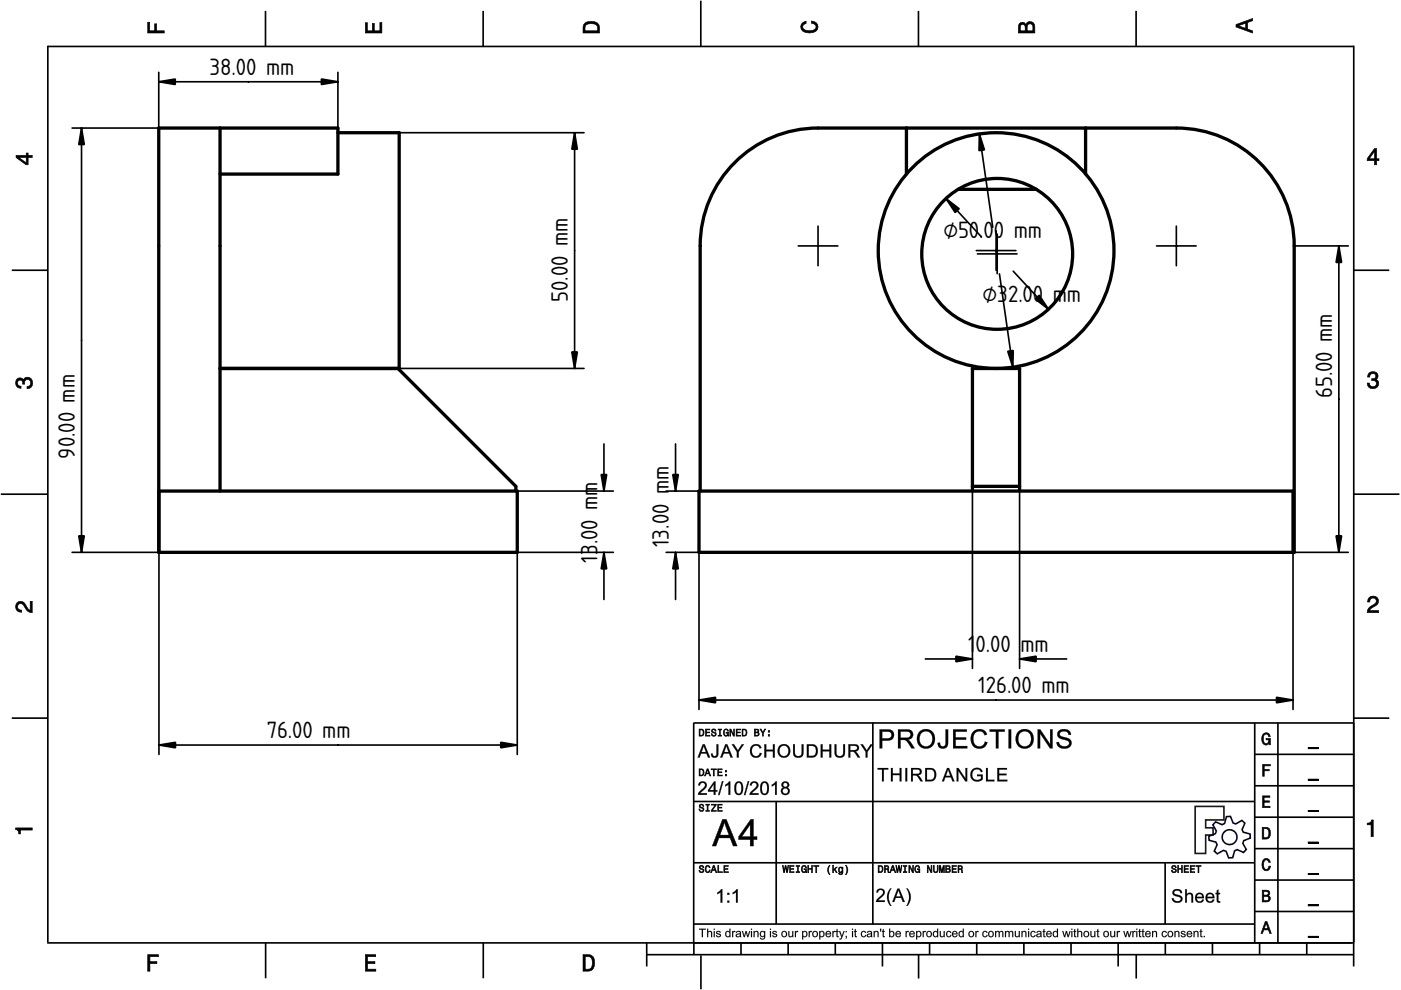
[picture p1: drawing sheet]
<svg xmlns="http://www.w3.org/2000/svg" width="297mm" height="210mm" viewBox="0 0 297 210" stroke-linecap="round" stroke-linejoin="round" font-family="sans-serif">
<defs><g id="words">
<g font-size="7.8">
<text x="44.4" y="15.9">38.00 mm</text>
<text x="200" y="50.4">⌀50.00</text>
<text x="214.9" y="50.4">mm</text>
<text x="120.4" y="64" transform="rotate(-90 120.4 64)">50.00 mm</text>
<text x="208.3" y="64.1">⌀32.00 mm</text>
<text x="282.5" y="84.4" transform="rotate(-90 282.5 84.4)">65.00 mm</text>
<text x="15.9" y="97.3" transform="rotate(-90 15.9 97.3)">90.00 mm</text>
<text x="141.8" y="101.8" transform="rotate(-90 141.8 101.8)">m</text>
<text x="126.6" y="119.3" transform="rotate(-90 126.6 119.3)">13</text>
<text x="126.6" y="115.4" transform="rotate(-90 126.6 115.4)">.00 mm</text>
<text x="141.8" y="116" transform="rotate(-90 141.8 116)">13.00 m</text>
<text x="205.2" y="138.3">1</text>
<text x="206.8" y="138.3">0.00</text>
<text x="216.3" y="138.3">mm</text>
<text x="207.4" y="147">126.00 mm</text>
<text x="56.5" y="156.6">76.00 mm</text>
</g>
</g></defs>
<g fill="none" stroke="#000" stroke-width=".35">
<path d="M10.1 9.7v190.1M10.1 9.9h277M56.3 2.3v7.5M102.4 2.3v7.5M148.6 .1v9.8M194.7 2.3v7.5M240.9 2.3v7.5M287 9.7v195.2M2.5 57.3h7.5M287.1 57.3h7.4M.2 104.8h10M287 104.8h9.7"/>
<path d="M2.5 152.3h7.5M147 153.3h140.1M147.1 153.3v49.1M185.1 153.2v42.8M266 159.9h21M266 153.3v46.7M270.9 153.3v46.7M287.1 152.3h7.4M147 169.9h119M164.6 169.9v26M266 179.9h21M266 173.3h21"/>
<path d="M266 166.6h21M10 199.9h277.1M56.3 199.9v7.5M102.5 199.9v7.5M137.1 199.9v5M147 195.9h119M147 182.9h119M157.1 199.9v2.5M167.1 199.9v2.5M177.1 199.9v2.5M187.1 199.9v5M197.1 199.9v2.5"/>
<path d="M207.1 199.9v2.5M217.1 199.9v2.5M227.1 199.9v2.5M237.1 199.9v5M247 182.9v13M247.1 199.9v2.5M257.1 199.9v2.5M266 193.3h21M266 186.6h21M267.1 199.9v2.5M277.1 199.9v2.5M137.1 202.4h150"/>
<path d="M148.6 202.6v7.2M194.8 202.4v5.1M240.9 202.4v5.1"/>
</g>
<g fill="#000">
<path d="M31.3 4.7h.4v1.8h1.1v-1.4h.4v1.4h1.6v.5h-3.5z" fill-rule="evenodd"/>
<path d="M77.5 4.8h.4v1.7h1v-1.5h.5v1.5h1.1v-1.7h.5v2.2h-3.5z" fill-rule="evenodd"/>
<path d="M124.1 4.9a2.19 2.19 0 0 0-.5 2.1h3.5v-1.2a1.42 1.42 0 0 0-1.7-1.3zM124.3 5.2a2.14 2.14 0 0 1 2.3 .3l.1 1h-2.7l.1-1z" fill-rule="evenodd"/>
<path d="M170.1 4.9l.8-.4v.5a.7 .7 0 0 0-.7 .5 .7 .7 0 0 0 .3 .8 1.69 1.69 0 0 0 2.5-.6 .9 .9 0 0 0-.9-.8v-.5a1.24 1.24 0 0 1 1.3 1.1 1.24 1.24 0 0 1-1 1.4 2.22 2.22 0 0 1-2.5-.7l-.1-.5z" fill-rule="evenodd"/>
<path d="M216.1 5l-.2 .8v1.2h3.5v-1.3a.98 .98 0 0 0-.7-1.1 .98 .98 0 0 0-1.2 .6 .84 .84 0 0 0-1.4-.2zM216.4 5.3a.54 .54 0 0 1 .7-.1 .54 .54 0 0 1 .3 .6v.7h-1.1zM217.9 5.2a.62 .62 0 0 1 .7-.1 .62 .62 0 0 1 .4 .6v.8h-1.2z" fill-rule="evenodd"/>
<path d="M262.1 5.2v.5l3.5 1.3v-.5l-1.1-.3v-1.4l1.1-.4v-.5zM262.6 5.5l1.5-.6v1.1z" fill-rule="evenodd"/>
<path d="M3.4 32.9v.5l2.1 1.5h.5v-1.5h.8v-.5h-.8v-.5h-.4v.5zM4 33.4h1.6v1.1z" fill-rule="evenodd"/>
<path d="M291.4 31.5l-1.5 2.1v.5h1.5v.8h.5v-.8h.5v-.4h-.5v-2.2zM291.4 32.1v1.6h-1.1z" fill-rule="evenodd"/>
<path d="M3.6 80.4a.86 .86 0 0 1 1.4 .1 1.06 1.06 0 0 1 1.2-.5 1.06 1.06 0 0 1 .7 1.2 1.1 1.1 0 0 1-1.2 1.2v-.4a.71 .71 0 0 0 .8-1 .71 .71 0 0 0-1.3-.1v.6h-.4a.61 .61 0 0 0-.3-.8 .61 .61 0 0 0-.8 .2 .61 .61 0 0 0 .2 .8l.6 .2v.4a1.15 1.15 0 0 1-1.2-.6 1.15 1.15 0 0 1 .3-1.3z" fill-rule="evenodd"/>
<path d="M290.3 79.1a1.08 1.08 0 0 1 1.3-.2 1.08 1.08 0 0 1 .5 1.3l-.4 .2a1.06 1.06 0 0 1 .6 1.3 1.06 1.06 0 0 1-1.2 .7 1.1 1.1 0 0 1-1.2-1.2h.4a.71 .71 0 0 0 1 .8 .71 .71 0 0 0 .1-1.3h-.6v-.4a.61 .61 0 0 0 .8-.3 .61 .61 0 0 0-.2-.8 .61 .61 0 0 0-.8 .2l-.2 .5h-.4z" fill-rule="evenodd"/>
<path d="M3.6 127.8a1.22 1.22 0 0 1 2 .7l.4 .6 .4 .3v-1.9h.4v2.4a1.8 1.8 0 0 1-1.7-1.4 .71 .71 0 0 0-.9-.5 .71 .71 0 0 0-.5 .8 .71 .71 0 0 0 .9 .6v.4a1.18 1.18 0 0 1-1.2-.6 1.18 1.18 0 0 1 .2-1.4z" fill-rule="evenodd"/>
<path d="M290.3 126.7a1.18 1.18 0 0 1 1.9 .3 1.18 1.18 0 0 1-1 1.7l-.5 .3-.3 .5h1.9v.4h-2.4a1.8 1.8 0 0 1 1.4-1.7 .71 .71 0 0 0 .5-.9 .71 .71 0 0 0-.9-.5 .71 .71 0 0 0-.5 .8h-.4z" fill-rule="evenodd"/>
<path d="M148.2 154.6v1.5h.5a.77 .77 0 0 0 .6-.8 .77 .77 0 0 0-.6-.7zM148.4 154.8a.58 .58 0 0 1 .7 .5 .58 .58 0 0 1-.7 .6zM149.6 154.6v1.5h.9v-.2h-.7v-.5h.6v-.2h-.6v-.4h.7v-.2zM151 154.7a.53 .53 0 0 0 0 .6 .53 .53 0 0 0 .6 .2 .32 .32 0 0 1-.3 .5 .32 .32 0 0 1-.3-.4h-.2a.5 .5 0 0 0 .7 .5 .5 .5 0 0 0 .1-.8l-.4-.1a.28 .28 0 0 1-.1-.4 .28 .28 0 0 1 .4-.1 .28 .28 0 0 1 .1 .3h.2a.51 .51 0 0 0-.3-.4 .51 .51 0 0 0-.5 .1zM152.3 154.6v.2h.2v1.1h-.2v.2h.7v-.2h-.3v-1.1h.3v-.2zM153.5 154.7a.81 .81 0 0 0 .5 1.4l.3-.2 .2 .2v-.8h-.6v.1h.4l-.2 .5a.6 .6 0 0 1-.5-.6 .6 .6 0 0 1 .4-.6l.2 .3h.2l-.1-.3a.53 .53 0 0 0-.8 0zM154.7 154.6v1.5h.2v-1.3l.6 1.3h.2v-1.5h-.2v1.2l-.5-1.2zM156.1 154.6v1.5h.9v-.2h-.7v-.5h.6v-.2h-.6v-.4h.7v-.2zM157.3 154.6v1.5h.5a.77 .77 0 0 0 .6-.8 .77 .77 0 0 0-.6-.7zM157.5 154.8a.58 .58 0 0 1 .7 .5 .58 .58 0 0 1-.7 .6zM159.9 154.6v1.5h.6a.42 .42 0 0 0 .5-.3 .42 .42 0 0 0-.3-.5l.2-.2-.1-.4zM160.1 154.8h.3a.23 .23 0 0 1 .3 .2 .23 .23 0 0 1-.3 .2h-.3zM160.1 155.4h.4a.26 .26 0 0 1 .3 .2 .26 .26 0 0 1-.3 .3h-.4zM161.1 154.6l.5 .9v.6h.2v-.6l.5-.9h-.2l-.4 .7-.3-.7zM162.9 155.8v.3h.3v-.3zM162.9 154.9v.3h.3v-.3z" fill-rule="evenodd"/>
<path d="M267.8 155.7a.85 .85 0 0 1 .9-.3 .85 .85 0 0 1 .6 .8h-.3l-.1-.3a.49 .49 0 0 0-.4-.3 .49 .49 0 0 0-.5 .3 1.2 1.2 0 0 0 .4 1.8 .66 .66 0 0 0 .6-.8h-.6v-.3h.9v1.3h-.1l-.1-.3-.3 .3a.85 .85 0 0 1-1.2-.7v-1.1z" fill-rule="evenodd"/>
<path d="M3.3 175.5h3.5v.5h-2.5v.8h-.3a.77 .77 0 0 0-.7-.9z" fill-rule="evenodd"/>
<path d="M148.4 170.6a.53 .53 0 0 0 0 .6 .53 .53 0 0 0 .6 .2 .32 .32 0 0 1-.3 .5 .32 .32 0 0 1-.3-.4h-.2a.5 .5 0 0 0 .7 .6 .5 .5 0 0 0 .1-.9l-.4-.1a.28 .28 0 0 1-.1-.4 .28 .28 0 0 1 .4-.1 .28 .28 0 0 1 .1 .4h.2a.51 .51 0 0 0-.3-.5 .51 .51 0 0 0-.5 .1zM149.7 170.5v.2h.2v1.1h-.2v.2h.7v-.2h-.3v-1.1h.3v-.2zM150.8 170.5v.2h.8l-.8 1.3h1.1v-.2h-.9l.9-1.3zM152.2 170.5v1.5h.9v-.2h-.7v-.5h.6v-.2h-.6v-.4h.7v-.2z" fill-rule="evenodd"/>
<path d="M148.2 163v1.5h.5a.77 .77 0 0 0 .6-.7 .77 .77 0 0 0-.6-.8zM148.4 163.2a.57 .57 0 0 1 .7 .6 .57 .57 0 0 1-.7 .5zM149.9 163l-.5 1.5h.2l.1-.4h.6l.2 .4h.2l-.6-1.5zM150 163.2l.3 .7h-.5zM150.8 163v.2h.4v1.3h.2v-1.3h.5v-.2zM152.2 163v1.5h.9v-.2h-.7v-.5h.6v-.2h-.6v-.4h.7v-.2zM153.8 164.2v.3h.3v-.3zM153.8 163.4v.3h.3v-.3z" fill-rule="evenodd"/>
<path d="M267.7 168.7h1.5v.3h-1.2v.8h1.1v.3h-1.1v.8h1.3v.3h-1.6z" fill-rule="evenodd"/>
<path d="M267.7 162.1h1.6v.3h-1.3v.7h1.1v.3h-1.1v1.2h-.3z" fill-rule="evenodd"/>
<path d="M267.6 175.4v2.5h.8a1.37 1.37 0 0 0 .7-2.2 1.56 1.56 0 0 0-1.5-.3zM267.9 175.7a.98 .98 0 0 1 1.2 .7 .98 .98 0 0 1-.7 1.2h-.5z" fill-rule="evenodd"/>
<path d="M289.9 174.5a.77 .77 0 0 0 .9-.6h.4v3.5h-.5v-2.5h-.8z" fill-rule="evenodd"/>
<path d="M148.4 183.6a.53 .53 0 0 0 0 .6 .53 .53 0 0 0 .6 .2 .32 .32 0 0 1-.3 .5 .32 .32 0 0 1-.3-.4h-.2a.5 .5 0 0 0 .7 .6 .5 .5 0 0 0 .1-.9l-.4-.1a.28 .28 0 0 1-.1-.4 .28 .28 0 0 1 .4-.1 .28 .28 0 0 1 .1 .4h.2a.51 .51 0 0 0-.3-.5 .51 .51 0 0 0-.5 .1zM149.6 183.7l-.1 .2a.67 .67 0 0 0 .1 .9 .67 .67 0 0 0 .8 .1l.2-.4h-.2l-.2 .3a.6 .6 0 0 1-.5-.5 .6 .6 0 0 1 .4-.6l.3 .3h.2l-.2-.4a.5 .5 0 0 0-.8 .1zM151.2 183.5l-.5 1.5h.2l.1-.4h.6l.2 .4h.2l-.6-1.5zM151.3 183.7l.3 .7h-.5zM152.2 183.5v1.5h1v-.2h-.8v-1.3zM153.5 183.5v1.5h.9v-.2h-.7v-.5h.6v-.2h-.6v-.4h.7v-.2z" fill-rule="evenodd"/>
<path d="M165.9 183.5l.3 1.5h.1l.3-1.3 .2 1.3h.2l.2-1.5h-.1l-.2 1.3-.2-1.3h-.2l-.2 1.3-.2-1.3zM167.4 183.5v1.5h1v-.2h-.8v-.5h.7v-.2h-.7v-.4h.7v-.2zM168.8 183.5v.2h.3v1.1h-.3v.2h.7v-.2h-.2v-1.1h.2v-.2zM170.1 183.7a.82 .82 0 0 0 .5 1.3l.3-.2 .1 .2v-.8h-.5v.2h.3l-.2 .4a.6 .6 0 0 1-.5-.5 .6 .6 0 0 1 .5-.6l.2 .3h.2l-.2-.4a.53 .53 0 0 0-.7 .1zM171.3 183.5v1.5h.2v-.7h.6v.7h.2v-1.5h-.2v.6h-.6v-.6zM172.5 183.5v.2h.5v1.3h.2v-1.3h.4v-.2zM175.8 183.5a1.35 1.35 0 0 0 .2 1.9 1.84 1.84 0 0 1 0-1.9zM176.5 183.5v1.5h.2v-.4l.2-.2 .4 .6h.2l-.4-.7 .4-.5h-.2l-.6 .6v-.9zM177.9 184a.59 .59 0 0 0-.2 .7 .59 .59 0 0 0 .7 .3l.1-.2a.31 .31 0 0 1-.1 .5 .31 .31 0 0 1-.4-.2h-.2a.47 .47 0 0 0 .5 .4 .47 .47 0 0 0 .4-.5v-1.2h-.2v.2l-.3-.2zM178 184.1l.1-.1a.42 .42 0 0 1 .4 .4 .42 .42 0 0 1-.4 .5l-.1-.3zM179.3 183.5a1.85 1.85 0 0 1 0 1.9 1.22 1.22 0 0 0 0-1.9z" fill-rule="evenodd"/>
<path d="M186.2 183.5v1.5h.5a.77 .77 0 0 0 .6-.7 .77 .77 0 0 0-.6-.8zM186.4 183.7a.58 .58 0 0 1 .6 .6 .58 .58 0 0 1-.6 .5zM187.5 183.5v1.5h.2v-.6a.45 .45 0 0 1 .5 .1 .45 .45 0 0 1 .1 .5h.2l-.2-.7a.42 .42 0 0 0 .1-.5 .42 .42 0 0 0-.4-.3zM187.7 183.7h.2a.26 .26 0 0 1 .4 .3 .26 .26 0 0 1-.4 .2h-.2zM189.2 183.5l-.6 1.5h.2l.2-.4h.6l.1 .4h.2l-.5-1.5zM189.3 183.7l.2 .7h-.4zM189.9 183.5l.3 1.5h.2l.2-1.3 .2 1.3h.2l.3-1.5h-.2l-.2 1.3-.2-1.3h-.2l-.2 1.3-.2-1.3zM191.5 183.5v.2h.3v1.1h-.3v.2h.8v-.2h-.3v-1.1h.3v-.2zM192.7 183.5v1.5h.2v-1.2l.5 1.2h.3v-1.5h-.2v1.2l-.6-1.2zM194.1 183.7a.81 .81 0 0 0 .5 1.3l.3-.2 .1 .2v-.8h-.5v.2h.3l-.2 .4a.6 .6 0 0 1-.5-.5 .6 .6 0 0 1 .5-.6l.2 .3h.2l-.2-.4a.53 .53 0 0 0-.7 .1zM196.6 183.5v1.5h.2v-1.2l.6 1.2h.2v-1.5h-.2v1.2l-.6-1.2zM197.9 183.5v.9a.52 .52 0 0 0 .5 .6 .52 .52 0 0 0 .5-.6v-.9h-.2v.9a.33 .33 0 0 1-.3 .5 .33 .33 0 0 1-.3-.5v-.9zM199.2 183.5v1.5h.1v-1.4l.3 1.4h.2l.3-1.4v1.4h.1v-1.5h-.2l-.3 1.3-.3-1.3zM200.5 183.5v1.5h.6a.42 .42 0 0 0 .4-.3 .42 .42 0 0 0-.2-.5l.2-.2-.1-.4zM200.7 183.7h.3a.23 .23 0 0 1 .3 .2 .23 .23 0 0 1-.3 .2h-.3zM200.7 184.3h.3a.26 .26 0 0 1 .3 .3 .26 .26 0 0 1-.3 .2h-.3zM201.8 183.5v1.5h1v-.2h-.8v-.5h.7v-.2h-.7v-.4h.8v-.2zM203.1 183.5v1.5h.2v-.6a.45 .45 0 0 1 .5 .1 .45 .45 0 0 1 .1 .5h.2l-.2-.7a.42 .42 0 0 0 .1-.5 .42 .42 0 0 0-.4-.3zM203.3 183.7h.3a.26 .26 0 0 1 .3 .3 .26 .26 0 0 1-.4 .2h-.2z" fill-rule="evenodd"/>
<path d="M248.5 183.6a.53 .53 0 0 0 0 .6 .53 .53 0 0 0 .6 .2 .32 .32 0 0 1-.2 .5 .32 .32 0 0 1-.3-.4h-.2a.5 .5 0 0 0 .6 .6 .5 .5 0 0 0 .2-.9l-.4-.1a.28 .28 0 0 1-.1-.4 .28 .28 0 0 1 .3-.1 .28 .28 0 0 1 .2 .4h.2a.51 .51 0 0 0-.3-.5 .51 .51 0 0 0-.6 .1zM249.7 183.5v1.5h.2v-.7h.6v.7h.2v-1.5h-.2v.6h-.6v-.6zM251 183.5v1.5h1v-.2h-.8v-.5h.7v-.2h-.7v-.4h.8v-.2zM252.3 183.5v1.5h1v-.2h-.8v-.5h.7v-.2h-.7v-.4h.8v-.2zM253.5 183.5v.2h.5v1.3h.2v-1.3h.5v-.2z" fill-rule="evenodd"/>
<path d="M268.3 195.4l-1 2.5h.4l.2-.7h1l.3 .7h.3l-.9-2.5zM268.4 195.8l.4 1.1h-.7z" fill-rule="evenodd"/>
<path d="M267.6 188.7v2.5h1a.7 .7 0 0 0 .7-.5 .7 .7 0 0 0-.4-.8 .61 .61 0 0 0 .3-.8 .61 .61 0 0 0-.7-.4zM267.9 189h.6a.38 .38 0 0 1 .4 .4 .38 .38 0 0 1-.5 .4h-.5zM267.9 190.1h.6a.44 .44 0 0 1 .5 .4 .44 .44 0 0 1-.5 .4h-.6z" fill-rule="evenodd"/>
<path d="M267.8 182.3a.85 .85 0 0 1 .9-.3 .85 .85 0 0 1 .6 .8h-.3l-.1-.2a.47 .47 0 0 0-.4-.3 .47 .47 0 0 0-.4 .3 1.21 1.21 0 0 0 .4 1.7 .64 .64 0 0 0 .5-.7h.4a.89 .89 0 0 1-.8 1 .89 .89 0 0 1-1-.7v-1.1z" fill-rule="evenodd"/>
<path d="M31.3 202.4h2.3v.4h-1.8v1.1h1.5v.4h-1.5v1.6h-.5z" fill-rule="evenodd"/>
<path d="M77.5 202.4h2.1v.4h-1.7v1.1h1.6v.4h-1.6v1.2h1.8v.4h-2.2z" fill-rule="evenodd"/>
<path d="M123.6 202.4v3.5h1.2a1.42 1.42 0 0 0 1.3-1.7 1.38 1.38 0 0 0-1.3-1.8zM124.1 202.8l1 .1a1.89 1.89 0 0 1 0 2.5l-1 .1z" fill-rule="evenodd"/>
</g>
<g fill="#000">
<path d="M31.3 4.7v2.3h3.5v-.5l-1.7 .1 .1-1.5h-.4l.1 1.5h-1.2v-1.9zM31.3 4.7h.5l-.1 1.8h1.1l-.1-1.5h.6l-.1 1.5h1.7v.6h-3.6z"/>
<path d="M77.5 4.8v2.2h3.5v-2.2h-.5l.1 1.8h-1.3v-1.6h-.4l.1 1.6h-1.2l.1-1.8zM77.4 4.8h.6l-.1 1.7h1v-1.6h.5v1.6h1.1v-1.8h.5v2.4h-3.6z"/>
<path d="M124.1 4.9l-.5 .6v1.5h3.5l-.1-1.7-.3-.4-1.3-.4zM124 4.8l.6-.3h.8l.7 .1 .6 .2 .4 .5 .1 1.8h-3.7l.1-1.6zM124.3 5.2l1.1-.2 1 .2 .3 .3 .1 1.1h-2.8v-1.1zM124.3 5.2l-.2 .3-.1 1h2.7l-.1-1-.2-.3-1-.2z"/>
<path d="M170.1 4.9l-.3 .8 .1 .5 .3 .4 .6 .3h1.6l.6-.3 .3-.4 .2-.5-.1-.5-.8-.6-.5-.2v.5l.7 .2 .3 .6-.1 .4-.8 .4h-1.2l-.5-.2-.3-.2v-.7l.4-.4h.3v-.5zM170 4.9l1-.5v.6l-.4 .1-.4 .4 .1 .5 .7 .5h1.2l.5-.2 .3-.6-.2-.5-.8-.2v-.6l.7 .1 .7 .7 .1 .5-.1 .6-.4 .4-.6 .3h-1.6l-.6-.3-.4-.4-.1-.6z"/>
<path d="M216.1 5l-.2 .8v1.2h3.5l-.1-1.8-.5-.6h-.4l-.6 .1-.3 .6-.5-.5h-.6zM216.1 4.9l.3-.2h.6l.5 .5 .1-.3 .4-.3h.8l.6 .6 .1 1.9h-3.7v-1.4zM216.4 5.3l.4-.2 .5 .2 .1 1.3h-1.1zM216.4 5.3l-.1 1.2h1.1l-.2-1.1-.4-.2zM217.9 5.2l.5-.2 .5 .2 .2 1.4h-1.4zM217.9 5.2l-.1 1.3h1.2l-.2-1.3-.4-.1z"/>
<path d="M262.1 5.2v.5l3.5 1.3v-.5l-1.1-.3v-1.5l1.1-.3v-.5zM262 5.2l3.6-1.4v.6l-1.1 .4v1.4l1.1 .3v.6l-3.6-1.3zM262.4 5.5l1.8-.7v1.3zM262.6 5.4l1.5 .6v-1.1l-1.5 .6z"/>
<path d="M3.4 32.9v.5l2.1 1.5h.5l-.1-1.6 .9 .1v-.5l-.9 .1 .1-.6h-.4v.6zM3.3 32.9h2.3l-.1-.5h.5v.5h.9v.6l-.9-.1v1.6h-.5l-2.2-1.6zM3.8 33.3h1.8v1.3zM4 33.3l1.6 1.2v-1.1l-1.6 .1z"/>
<path d="M291.4 31.5l-1.5 2.1v.5l1.6-.1-.1 .9h.5l-.1-.9 .6 .1v-.4h-.6l.1-2.2zM291.4 31.4h.5v2.3l.5-.1v.5h-.5v.9h-.6l.1-.9h-1.6v-.5zM291.5 31.9v1.8h-1.3zM291.3 32.1h.2l-1.1 1.6-.1-.1 1.1 .1z"/>
<path d="M3.6 80.4l-.3 .8 .1 .5 .6 .6h.5v-.4l-.6-.1-.2-.6 .1-.5 .5-.2 .4 .2 .1 .8h.4v-.6l.3-.5 .6 .1 .3 .1 .1 .3v.6l-.4 .5h-.4v.4l.6-.1 .5-.6v-1l-.5-.6-.8-.1-.4 .3-.1 .4-.3-.5-.5-.1zM3.5 80.3l.8-.3 .4 .2 .3 .3v-.2l.5-.4 .8 .1 .6 .7v1l-.6 .7-.6 .1v-.6h.4l.4-.4-.2-.8-.7-.2-.4 .4 .1 .6h-.6v-.7l-.4-.2-.4 .2-.2 .4 .2 .5 .6 .1v.6l-.6-.1-.6-.6-.1-.5z"/>
<path d="M290.3 79.1l-.3 .8h.4v-.3l.4-.4 .8 .1 .1 .7-.4 .3h-.5v.4l.9 .1 .2 .5-.2 .6-.3 .1h-.7l-.2-.2-.2-.6h-.4l.1 .5 .6 .6h1l.4-.2 .3-.8-.1-.5-.6-.4 .5-.2v-.9l-.6-.4-.4-.1zM290.2 79l.9-.3 .8 .3 .3 .3-.1 .9-.4 .2 .5 .3 .2 .6-.4 .9-.4 .2h-1.1l-.6-.6-.1-.6h.6l.1 .6 .6 .2 .5-.2 .2-.5-.2-.5-.5-.1-.3 .1v-.6l.5 .1 .4-.3-.2-.7h-.7l-.4 .3 .1 .4h-.6l.1-.6z"/>
<path d="M3.6 127.8l-.3 .8 .3 .9 1 .3v-.4l-.7-.2-.2-.5 .2-.6 .4-.2 .7 .3 .9 1.4 .9 .3v-2.4h-.4l.1 2-.6-.4-.9-1.4-.6-.2zM3.5 127.8l.8-.4 .7 .2 1 1.5 .4 .3-.1-2h.6v2.6l-1-.3-1-1.4-.6-.3-.4 .2-.2 .5 .2 .5 .7 .1v.6l-.6-.1-.4-.3-.4-.9z"/>
<path d="M290.3 126.7l-.3 .9h.4l.1-.6 .6-.3 .6 .2 .2 .5-.3 .7-1.5 .9-.2 .9h2.4v-.4h-2l.3-.5 1.3-.7 .4-.9-.1-.4-.6-.6-1 .1zM290.2 126.6l.9-.3 .9 .3 .3 .4v.4l-.2 .7-1.4 .9-.3 .5 1.9-.1v.6h-2.5l.3-1.1 1.4-.9 .3-.6-.2-.4-.5-.2-.5 .2-.1 .7h-.6l.1-.7z"/>
<path d="M148.2 154.6v1.5l.8-.1 .2-.4v-.7l-.3-.3zM148.2 154.5h.7l.4 .3v.9l-.3 .4h-.8zM148.4 154.7l.6 .1 .1 .8-.2 .3-.5 .1zM148.4 154.8v1.1h.5l.1-.3v-.7zM149.6 154.6v1.5h.9v-.2l-.8 .1v-.7h.7v-.1l-.7 .1v-.6l.8 .1v-.2zM149.5 154.5h1.1v.3h-.8v.4l.7-.1v.4l-.7-.1v.5l.8-.1v.3h-1.1zM151 154.7l-.2 .3 .1 .3 .7 .1 .1 .3-.2 .3-.5-.1v-.3h-.2v.2l.3 .3h.5l.2-.3v-.3l-.7-.3-.1-.3 .2-.2h.4v.3h.2v-.2l-.3-.2zM150.9 154.6l.7-.1 .3 .3v.3h-.3l-.1-.3-.2-.1-.3 .3 .1 .1 .8 .3v.5l-.3 .2h-.5l-.3-.3-.1-.3h.3l.1 .3 .2 .1 .4-.2-.9-.5zM152.3 154.6v.2l.3-.1v1.3l-.3-.1v.2h.7v-.2l-.3 .1v-1.3l.3 .1v-.2zM152.2 154.5h.9v.3h-.4v1.1l.4-.1v.3h-.9v-.3h.3v-1h-.3zM153.5 154.7l-.1 .6 .1 .6 .5 .2 .4-.4 .1 .4v-.8h-.6v.1h.4l-.2 .6-.4-.1-.2-.3 .1-.8 .5-.1 .1 .3h.2l-.1-.3-.4-.2zM153.5 154.7l.4-.2 .4 .1 .2 .5h-.3l-.1-.3-.3-.1-.2 .4v.5l.2 .3h.3l.2-.5-.4 .1v-.3h.6v.9h-.2v-.2l-.4 .3-.4-.3-.2-.6zM154.7 154.6v1.5h.2v-1.3h.1l.5 1.3h.2v-1.5h-.2l.1 1.2h-.1l-.5-1.2zM154.7 154.5h.3l.5 1.3v-1.3h.3v1.6h-.4l-.5-1.3 .1 1.3h-.3zM156.1 154.6v1.5h.9v-.2l-.8 .1v-.7h.7v-.1l-.7 .1v-.6l.8 .1v-.2zM156 154.5h1.1v.3h-.8v.4l.7-.1v.4l-.7-.1v.5l.8-.1v.3h-1.1zM157.3 154.6v1.5l.8-.1 .2-.4v-.7l-.3-.3zM157.3 154.5h.7l.4 .3v.9l-.3 .4h-.8zM157.5 154.7l.6 .1 .1 .8-.2 .3-.5 .1zM157.5 154.8v1.1h.5l.2-.3-.1-.7zM159.9 154.6v1.5l.8-.1 .2-.2 .1-.3-.4-.2 .3-.2v-.3l-.2-.2zM159.9 154.5h.8l.2 .3v.4l-.2 .1 .3 .2-.1 .5-1 .1zM160.1 154.7h.5a.28 .28 0 0 1 .2 .3 .28 .28 0 0 1-.2 .2l-.5 .1zM160.1 154.8v.4l.6-.1-.1-.3zM160.1 155.3l.6 .1v.5l-.6 .1zM160.1 155.4v.5l.6-.1v-.4zM161.1 154.6l.6 .9-.1 .6h.2v-.6l.5-.9h-.2l-.4 .8-.3-.8zM161 154.5h.4l.3 .8 .4-.8h.3l-.6 1 .1 .6h-.3v-.6zM162.9 155.8v.3h.3v-.3zM162.8 155.7h.4v.4h-.4zM162.9 154.9v.3h.3v-.3zM162.8 154.8h.4v.5h-.4z"/>
<path d="M186.5 154.6l2.1 .1a1.18 1.18 0 0 1 1 1.2 1.18 1.18 0 0 1-1.1 1.1h-1.5l.1 1.7h-.6zM186.5 154.7v4h.5v-1.7h1.1a1.2 1.2 0 0 0 1.4-1.2 1.2 1.2 0 0 0-1.5-1.1zM187 155.1v1.4a2.44 2.44 0 0 0 1.8-.2 .73 .73 0 0 0-.3-1.1zM187 155.1h1.1a.77 .77 0 0 1 1 .7 .77 .77 0 0 1-1 .8h-1.1zM190.4 154.6h1.8a1.13 1.13 0 0 1 1.4 1 1.13 1.13 0 0 1-1.1 1.2l.6 .6 .9 1.3h-.8l-1.1-1.7-1.2-.1 .1 1.8h-.6zM190.4 154.7v4h.5v-1.8l1.2 .1 1.2 1.7h.6l-1.1-1.7-.4-.2a1.09 1.09 0 0 0 1.2-1.2 1.09 1.09 0 0 0-1.4-.9zM190.9 155.1v1.3h1.2a.67 .67 0 0 0 .9-.5 .67 .67 0 0 0-.8-.8zM190.9 155.1h1.3a.73 .73 0 0 1 .9 .8 .73 .73 0 0 1-1 .6h-1.2zM194.9 155.1a2.06 2.06 0 0 1 3.2 .7 2.06 2.06 0 0 1-1.5 2.9 2.11 2.11 0 0 1-2.1-1.2 2.11 2.11 0 0 1 .4-2.4zM195 155.2a2.04 2.04 0 0 0-.4 2.5 2.04 2.04 0 0 0 2.5 .9 2.01 2.01 0 0 0 .9-2.9 2.01 2.01 0 0 0-3-.5zM195.4 155.4a1.62 1.62 0 0 0-.4 1.9 1.62 1.62 0 0 0 1.6 .9 1.64 1.64 0 0 0 1.1-1.7 1.64 1.64 0 0 0-1.4-1.4zM195.3 155.4a1.47 1.47 0 0 1 1.9-.1 1.47 1.47 0 0 1 .5 1.7 1.43 1.43 0 0 1-1.8 1.2 1.43 1.43 0 0 1-.9-1.9zM200.5 154.6h.5v2.8a1.13 1.13 0 0 1-1 1.4 1.13 1.13 0 0 1-1.2-1.3l.5-.1a.6 .6 0 0 0 .6 .8 .6 .6 0 0 0 .6-.8zM200.5 154.7v2.7a.64 .64 0 0 1-.6 .9 .64 .64 0 0 1-.6-.8h-.5a1.09 1.09 0 0 0 1.2 1.2 1.09 1.09 0 0 0 1-1.3v-2.7zM202.1 154.6h2.9v.6l-2.4-.1v1.3l2.3-.1v.6l-2.3-.1v1.4h2.5v.5h-3zM202.1 154.7v4h3v-.5h-2.5v-1.4h2.2v-.4h-2.2v-1.3h2.4v-.4zM206.3 155.1a1.78 1.78 0 0 1 3 .7l-.5 .1a1.24 1.24 0 0 0-1.6-.8 1.24 1.24 0 0 0-.8 1.5 1.24 1.24 0 0 0 .9 1.6 1.24 1.24 0 0 0 1.5-1l.6 .2a1.82 1.82 0 0 1-2.2 1.3 1.82 1.82 0 0 1-1.4-2.1l.1-.8zM206.5 155a2.17 2.17 0 0 0 .9 3.7 1.64 1.64 0 0 0 1.9-1.3l-.5-.1a1.29 1.29 0 0 1-1.6 .9 1.29 1.29 0 0 1-.9-1.6 1.29 1.29 0 0 1 .9-1.5 1.29 1.29 0 0 1 1.6 .8l.5-.1a1.73 1.73 0 0 0-2.8-.8zM209.8 154.6h3.2v.6l-1.3-.1v3.6h-.6l.1-3.6-1.4 .1zM209.8 154.7v.4h1.4v3.6h.5v-3.6h1.3v-.4zM213.8 154.6h.6v4.1h-.6zM213.8 154.7v4h.6v-4zM215.9 155.1a2.06 2.06 0 0 1 3.2 .7 2.06 2.06 0 0 1-1.6 2.9 2.11 2.11 0 0 1-2.1-1.2 2.11 2.11 0 0 1 .5-2.4zM215.9 155.2a2.04 2.04 0 0 0-.3 2.5 2.04 2.04 0 0 0 2.4 .9 2.01 2.01 0 0 0 .9-2.9 2.01 2.01 0 0 0-3-.5zM216.3 155.4a1.62 1.62 0 0 0-.3 1.9 1.62 1.62 0 0 0 1.5 .9 1.64 1.64 0 0 0 1.1-1.7 1.64 1.64 0 0 0-1.3-1.4zM216.3 155.4a1.47 1.47 0 0 1 1.8-.1 1.47 1.47 0 0 1 .5 1.7 1.43 1.43 0 0 1-1.8 1.2 1.43 1.43 0 0 1-.9-1.9zM220 154.6h.6l2.1 3.2-.1-3.2h.6v4.1h-.6l-2.1-3.2v3.2h-.5zM220 154.7v4h.5v-3.3l2.1 3.3h.6v-4h-.5v3.2l-2.1-3.2zM224.4 154.9a1.59 1.59 0 0 1 2.7 .9l-.5 .1a.99 .99 0 0 0-.9-.8 .99 .99 0 0 0-1 .6l.3 .4a2.99 2.99 0 0 1 2.1 1 1.35 1.35 0 0 1-1.7 1.6 1.33 1.33 0 0 1-1.4-1.4h.5a1.14 1.14 0 0 0 1 .9 1.14 1.14 0 0 0 1.2-.6 1.49 1.49 0 0 0-1.5-.8l-.5-.2a.96 .96 0 0 1-.3-1.7zM224.5 155a1.01 1.01 0 0 0-.2 1.1 1.01 1.01 0 0 0 .9 .6l1 .3a.65 .65 0 0 1 .5 .8 .65 .65 0 0 1-.8 .5 1.07 1.07 0 0 1-1.4-1l-.5 .1a1.66 1.66 0 0 0 1.4 1.3 1.66 1.66 0 0 0 1.7-1v-.6l-.4-.4-1.9-.7a.66 .66 0 0 1 0-.8 .66 .66 0 0 1 .8-.2l.7 .2 .3 .6h.5a1.54 1.54 0 0 0-2.6-.8z"/>
<path d="M186.5 154.7h1.5a1.23 1.23 0 0 1 1.6 1.1 1.23 1.23 0 0 1-1.5 1.2h-1.1v1.7h-.5zM187 155.1v1.5a2.46 2.46 0 0 0 1.8-.2 .74 .74 0 0 0 .1-.9 .74 .74 0 0 0-.8-.4zM190.4 154.7h1.8a1.11 1.11 0 0 1 1.4 .9 1.11 1.11 0 0 1-1.1 1.2l.6 .6 .8 1.3h-.6l-.6-.9a1.34 1.34 0 0 0-1.2-.9h-.6v1.8h-.5zM190.9 155.1v1.3h1.2a.7 .7 0 0 0 .9-.5 .7 .7 0 0 0-.8-.8zM194.9 155.2a2.03 2.03 0 0 1 3.2 .7 2.03 2.03 0 0 1-1.5 2.8 2.08 2.08 0 0 1-2.1-1.2 2.08 2.08 0 0 1 .4-2.3zM195.4 155.4a1.64 1.64 0 0 0-.4 1.9 1.64 1.64 0 0 0 1.6 .9 1.66 1.66 0 0 0 1.1-1.7 1.66 1.66 0 0 0-1.4-1.5zM200.5 154.7h.5v2.7a1.11 1.11 0 0 1-1 1.3 1.11 1.11 0 0 1-1.2-1.2h.5a.63 .63 0 0 0 .6 .8 .63 .63 0 0 0 .6-.9zM202.1 154.7h2.9v.4h-2.4v1.3h2.2v.4h-2.2v1.4h2.5v.5h-3zM206.3 155.1a1.75 1.75 0 0 1 3 .7l-.5 .1a1.26 1.26 0 0 0-1.6-.8 1.26 1.26 0 0 0-.8 1.5 1.27 1.27 0 0 0 .9 1.6 1.27 1.27 0 0 0 1.5-.9l.5 .1a1.84 1.84 0 0 1-2.3 1.2 1.84 1.84 0 0 1-1.2-2.3zM209.8 154.7h3.2v.4h-1.3v3.6h-.5v-3.6h-1.4zM213.8 154.7h.6v4h-.6zM215.9 155.2a2.03 2.03 0 0 1 3.1 .7 2.03 2.03 0 0 1-1.5 2.8 2.08 2.08 0 0 1-2.1-1.2 2.08 2.08 0 0 1 .5-2.3zM216.3 155.4a1.64 1.64 0 0 0-.4 1.9 1.64 1.64 0 0 0 1.6 .9 1.66 1.66 0 0 0 1.1-1.7 1.66 1.66 0 0 0-1.3-1.5zM220 154.7h.6l2.1 3.1v-3.1h.5v4h-.6l-2.1-3.2v3.2h-.5zM224.5 155a1.57 1.57 0 0 1 2.6 .8h-.5a1 1 0 0 0-.9-.7 1 1 0 0 0-1 .6l.3 .4a2.99 2.99 0 0 1 2.1 1 1.32 1.32 0 0 1-1.7 1.6 1.36 1.36 0 0 1-1.4-1.3l.5-.1a1.15 1.15 0 0 0 1 .9 1.15 1.15 0 0 0 1.2-.6 1.5 1.5 0 0 0-1.5-.9 1.03 1.03 0 0 1-1-.6 1.03 1.03 0 0 1 .3-1.1z"/>
<path d="M267.8 155.7l-.3 1 .3 .9 .3 .3 .5 .1 .4-.2 .1-.4 .1 .5h.1v-1.3h-.9v.3l.7-.1-.1 .4-.3 .5h-.5l-.4-.6 .1-1.2 .3-.3h.5l.3 .3v.3h.3l-.3-.6-.5-.3zM267.7 155.7l.3-.3 .5-.1 .6 .2 .3 .7h-.5v-.3l-.3-.2h-.4l-.3 .5v.9l.3 .5h.5l.3-.7h-.6v-.4h1v1.5h-.3v-.4l-.3 .3-.4 .2-.7-.4-.3-1z"/>
<path d="M277.3 158.5v.3h2.2v-.3zM277.3 158.4h2.3v.4h-2.3z"/>
<path d="M3.3 175.5v.4l.6 .2 .1 .7h.3v-.9l2.5 .1v-.5zM3.2 175.5h3.7v.6l-2.6-.1 .1 .9h-.5l-.1-.7-.6-.3z"/>
<path d="M149 157.8h.4l1.2 2.8h-.5l-.3-.8h-1.2l-.3 .8h-.4zM149 157.8l-1.1 2.8h.4l.3-.9h1.2l.3 .9h.4l-1.1-2.8zM149.2 158.1l-.5 1.4h1zM149.2 158l.5 1.5h-1zM151.9 157.8h.4v1.9a.79 .79 0 0 1-.7 1 .79 .79 0 0 1-.8-.9l.3-.1a.41 .41 0 0 0 .4 .6 .41 .41 0 0 0 .4-.6zM151.9 157.8v1.9a.45 .45 0 0 1-.4 .7 .45 .45 0 0 1-.4-.6h-.3a.75 .75 0 0 0 .8 .8 .75 .75 0 0 0 .7-.9v-1.9zM153.8 157.8h.4l1.2 2.8h-.5l-.3-.8h-1.2l-.3 .8h-.4zM153.8 157.8l-1.1 2.8h.4l.3-.9h1.2l.3 .9h.4l-1.1-2.8zM154 158.1l-.5 1.4h.9zM154 158l.5 1.5h-1zM155.1 157.8h.5l.8 1.3 .9-1.3h.5l-1.2 1.6v1.2h-.4v-1.2zM155.2 157.8l1.1 1.6-.1 1.2h.4v-1.2l1.1-1.6h-.4l-.9 1.4-.8-1.4zM159.4 158a1.24 1.24 0 0 1 2.1 .6l-.4 .1a.9 .9 0 0 0-1.2-.5 .9 .9 0 0 0-.5 1.2 .83 .83 0 0 0 .8 .9 .83 .83 0 0 0 .9-.7l.4 .1a1.27 1.27 0 0 1-1.5 1 1.27 1.27 0 0 1-1-1.5l.1-.6zM159.5 158.1a1.4 1.4 0 0 0-.3 1.9 1.4 1.4 0 0 0 1.8 .4l.5-.7-.4-.1a.9 .9 0 0 1-1.1 .7 .9 .9 0 0 1-.6-1.1 .91 .91 0 0 1 .6-1.1 .91 .91 0 0 1 1.1 .6l.3-.1a1.2 1.2 0 0 0-1.9-.5zM162 157.8h.5v1.2h1.4v-1.2h.4v2.8h-.4v-1.3h-1.5l.1 1.3h-.5zM162.1 157.8v2.8h.3v-1.3h1.5v1.3h.4v-2.8h-.4v1.2h-1.5v-1.2zM165.2 158.1a1.41 1.41 0 0 1 2.1 .2 1.41 1.41 0 0 1-.3 2 1.41 1.41 0 0 1-2-.3l-.1-1.1zM165.3 158.2a1.38 1.38 0 0 0 0 2.1 1.38 1.38 0 0 0 2-.3 1.38 1.38 0 0 0-.2-1.9 1.38 1.38 0 0 0-1.8 .1zM165.6 158.4a1.08 1.08 0 0 0-.2 1.4 1.08 1.08 0 0 0 1.3 .4 1.09 1.09 0 0 0 .4-1.4 1.09 1.09 0 0 0-1.3-.6zM165.5 158.3a1.07 1.07 0 0 1 1.5 .2 1.07 1.07 0 0 1-.1 1.4 1.07 1.07 0 0 1-1.4 .2l-.3-.8zM168.1 157.8h.5v1.6a.72 .72 0 0 0 .7 .9 .72 .72 0 0 0 .7-.9v-1.6h.4v1.6a1.13 1.13 0 0 1-1.1 1.3 1.13 1.13 0 0 1-1.2-1.3zM168.2 157.8v1.6a1.07 1.07 0 0 0 1.1 1.2 1.07 1.07 0 0 0 1-1.2v-1.6h-.3v1.6a.77 .77 0 0 1-.7 .9 .77 .77 0 0 1-.8-.9v-1.6zM171.1 157.8h1.3l.6 .2a1.48 1.48 0 0 1 .4 1.6 1.48 1.48 0 0 1-1.3 1h-1zM171.1 157.8v2.8h1a1.37 1.37 0 0 0 1.3-1.4 1.37 1.37 0 0 0-1.4-1.4zM171.5 158.1v2.2l.5-.1a1.09 1.09 0 0 0 1-.8 1.09 1.09 0 0 0-.5-1.2zM171.4 158.1h.6a1.13 1.13 0 0 1 1.1 1 1.13 1.13 0 0 1-.7 1.2h-1zM174 157.8h.4v1.2h1.4v-1.2h.4v2.8h-.4v-1.3h-1.4v1.3h-.4zM174 157.8v2.8h.4v-1.3h1.5l-.1 1.3h.4v-2.8h-.4l.1 1.2h-1.5v-1.2zM176.9 157.8h.5v1.6a.72 .72 0 0 0 .7 .9 .72 .72 0 0 0 .7-.9v-1.6h.4v1.6a1.13 1.13 0 0 1-1.1 1.3 1.13 1.13 0 0 1-1.2-1.3zM177 157.8v1.6a1.07 1.07 0 0 0 1.1 1.2 1.07 1.07 0 0 0 1-1.2v-1.6h-.3v1.6a.77 .77 0 0 1-.7 .9 .77 .77 0 0 1-.8-.9v-1.6zM179.9 157.8h1.2a.79 .79 0 0 1 1 .6 .79 .79 0 0 1-.8 .9l.5 .4 .6 .9h-.5l-1-1.2h-.6v1.2h-.4zM179.9 157.8v2.8h.4l-.1-1.3 .9 .1 .8 1.2h.4l-.7-1.1-.4-.2a.76 .76 0 0 0 .9-.8 .76 .76 0 0 0-1-.7zM180.3 158.1v.9h.8a.46 .46 0 0 0 .6-.4 .46 .46 0 0 0-.6-.4zM180.2 158.1h.9a.52 .52 0 0 1 .7 .5 .52 .52 0 0 1-.7 .5h-.9zM182.4 157.8h.5l.9 1.3 .8-1.3h.5l-1.2 1.6v1.2h-.4v-1.2zM182.5 157.8l1.1 1.6-.1 1.2h.4v-1.2l1.1-1.6h-.4l-.8 1.4-.9-1.4z"/>
<path d="M149 157.8h.4l1.1 2.8h-.4l-.3-.8h-1.2l-.3 .8h-.4zM149.2 158.1l-.5 1.4h1zM151.9 157.8h.4v1.9a.78 .78 0 0 1-.7 1 .78 .78 0 0 1-.8-.9h.3a.44 .44 0 0 0 .4 .5 .44 .44 0 0 0 .4-.6zM153.8 157.8h.4l1.1 2.8h-.4l-.3-.8h-1.2l-.3 .8h-.4zM154 158.1l-.5 1.4h1zM155.2 157.8h.4l.8 1.3 .9-1.3h.4l-1.1 1.6v1.2h-.4v-1.2zM159.5 158.1a1.21 1.21 0 0 1 1.9 .5l-.3 .1a.91 .91 0 0 0-1.2-.5 .91 .91 0 0 0-.5 1.2 .86 .86 0 0 0 .8 .9 .86 .86 0 0 0 .9-.7l.4 .1a1.29 1.29 0 0 1-1.7 .9 1.29 1.29 0 0 1-.8-1.7zM162.1 157.8h.3v1.2h1.5v-1.2h.4v2.8h-.4v-1.3h-1.5v1.3h-.3zM165.3 158.2a1.38 1.38 0 0 1 1.9 .1 1.38 1.38 0 0 1-.2 2 1.38 1.38 0 0 1-2-.4l-.1-1zM165.5 158.4a1.11 1.11 0 0 0-.2 1.4 1.11 1.11 0 0 0 1.4 .4 1.11 1.11 0 0 0 .4-1.4 1.11 1.11 0 0 0-1.4-.6zM168.2 157.8h.3v1.6a.75 .75 0 0 0 .8 .9 .75 .75 0 0 0 .7-.9v-1.6h.3v1.6a1.1 1.1 0 0 1-1 1.3 1.1 1.1 0 0 1-1.1-1.3zM171.1 157.8h.9a1.41 1.41 0 0 1 1.4 1.2 1.41 1.41 0 0 1-1 1.6h-1.3zM171.5 158.1v2.2h.5a1.07 1.07 0 0 0 1-1.1 1.07 1.07 0 0 0-1-1.1zM174 157.8h.4v1.2h1.4v-1.2h.4v2.8h-.4v-1.3h-1.4v1.3h-.4zM177 157.8h.3v1.6a.75 .75 0 0 0 .8 .9 .75 .75 0 0 0 .7-.9v-1.6h.3v1.6a1.1 1.1 0 0 1-1 1.3 1.1 1.1 0 0 1-1.1-1.3zM179.9 157.8h1.2a.77 .77 0 0 1 1 .7 .77 .77 0 0 1-.8 .8l1 1.3h-.4l-.8-1.1-.4-.1h-.4v1.2h-.4zM180.3 158.1v.9h.8a.49 .49 0 0 0 .6-.4 .49 .49 0 0 0-.6-.5zM182.5 157.8h.4l.9 1.3 .8-1.3h.4l-1.1 1.6v1.2h-.4v-1.2z"/>
<path d="M148.4 170.6l-.2 .3 .1 .3 .7 .2 .1 .2-.2 .3-.5-.1v-.3h-.2v.2l.3 .3h.5l.2-.2v-.4l-.7-.3-.1-.2 .2-.3 .4 .1v.3h.2v-.2l-.3-.3zM148.3 170.6l.6-.2 .3 .3 .1 .3h-.3l-.2-.3-.3 .1v.3l.5 .1 .3 .2v.4l-.3 .3h-.5l-.3-.3-.1-.3h.3l.1 .3 .2 .1 .4-.3-.9-.5zM149.7 170.5v.2l.3-.1v1.3l-.3-.1v.2h.7v-.2l-.3 .1v-1.3l.3 .1v-.2zM149.6 170.4h.9v.4h-.4v1h.4v.3h-.9v-.3h.3v-1.1l-.3 .1zM150.8 170.5v.2l1-.1-1 1.4h1.1v-.2l-1 .1 1-1.4zM150.8 170.4h1.1v.3l-.9 1.1h.9v.3h-1.2v-.3l.9-1.1v.1h-.8zM152.2 170.5v1.5h.9v-.2l-.8 .1v-.6h.7v-.2l-.7 .1v-.6l.8 .1v-.2zM152.1 170.4h1.1v.4l-.8-.1v.4h.7v.3l-.7-.1v.5h.8v.3h-1.1z"/>
<path d="M148.2 163v1.5h.8l.2-.4v-.8l-.3-.3zM148.2 163h.7l.4 .3v.8l-.3 .4-.8 .1zM148.4 163.1l.6 .2 .1 .7-.2 .4h-.5zM148.4 163.2v1.1h.5l.1-.3v-.7zM149.9 163l-.5 1.5h.2l.1-.5h.7l.1 .5h.2l-.6-1.5zM149.9 163h.3l.6 1.6h-.4l-.1-.5h-.6l-.1 .5h-.3zM150 163l.3 1h-.6zM150 163.3h.1l-.3 .6h.5zM150.8 163v.2l.5-.1-.1 1.4h.2v-1.4l.5 .1v-.2zM150.7 163h1.2v.3l-.5-.1 .1 1.4h-.3v-1.4l-.5 .1zM152.2 163v1.5h.9v-.2l-.8 .1v-.6h.7v-.2l-.7 .1v-.6l.8 .1v-.2zM152.1 163h1.1v.3l-.8-.1v.4h.7v.3l-.7-.1v.5h.8v.3h-1.1zM153.8 164.2v.3h.3v-.3zM153.7 164.1h.4v.5h-.4zM153.8 163.4v.3h.3v-.3zM153.7 163.3h.4v.4h-.4z"/>
<path d="M148.3 165.9a.93 .93 0 0 1 1.5 .2 .93 .93 0 0 1-.6 1.3l-.7 .8h1.4v.3h-1.9a3.2 3.2 0 0 1 1.3-1.6 .54 .54 0 0 0-.2-.9 .54 .54 0 0 0-.7 .5h-.3zM151.4 165.7h.3v1.8h.4v.3h-.4v.7h-.4v-.7h-1.2v-.3zM151.3 166.2l-.8 1.3h.8zM153.1 165.6h.3l-.9 3h-.2zM153.8 166.4l.8-.7h.2v2.8h-.3v-2.2l-.7 .4zM156.1 165.8a.95 .95 0 0 1 1.1 .1 .95 .95 0 0 1 .3 1 1.19 1.19 0 0 1-1.1 1.6 1.93 1.93 0 0 1-.4-2.5zM156.3 166.1a1.92 1.92 0 0 0 .2 2.2h.3a1.75 1.75 0 0 0 0-2.3zM158.6 165.6h.2l-.8 3h-.3zM159.3 165.9a.93 .93 0 0 1 1.4 .2 .93 .93 0 0 1-.5 1.3l-.8 .8h1.4v.3h-1.9a3.2 3.2 0 0 1 1.4-1.6 .54 .54 0 0 0-.2-.9 .54 .54 0 0 0-.7 .5h-.4zM161.6 165.8a.95 .95 0 0 1 1 .1 .95 .95 0 0 1 .4 1 1.19 1.19 0 0 1-1.2 1.6 1.93 1.93 0 0 1-.3-2.5zM161.8 166.1a1.92 1.92 0 0 0 .1 2.2h.3a1.75 1.75 0 0 0 0-2.3zM163.6 166.4l.9-.7h.2v2.8h-.4v-2.2l-.7 .4zM165.9 165.9a.75 .75 0 0 1 1.2-.1 .75 .75 0 0 1-.2 1.2 .89 .89 0 0 1 .3 1.2 .89 .89 0 0 1-1.2 .3 .89 .89 0 0 1-.3-1.3l.4-.2-.4-.4zM166 166.4a.5 .5 0 0 0 1 0 .5 .5 0 0 0-1 0zM165.9 167.7a.6 .6 0 0 0 1.2 0 .6 .6 0 0 0-1.2 0z"/>
<path d="M148.3 165.9a.95 .95 0 0 1 1.5 .2 .95 .95 0 0 1-.5 1.4l-.8 .7h1.4v.3h-1.9l.1-.5 .6-.5a.95 .95 0 0 0 .6-1.4 .53 .53 0 0 0-.6-.1 .53 .53 0 0 0-.3 .6l-.4-.1zM148.3 165.9l-.2 .6h.3a.58 .58 0 0 1 .9-.5 .58 .58 0 0 1-.1 1.1l-.9 .8-.3 .6h1.9v-.3h-1.5l.6-.6a1.07 1.07 0 0 0 .4-1.8l-.7-.1zM151.4 165.7h.3v1.8h.4v.4l-.4-.1v.7h-.4v-.7l-1.2 .1v-.4zM151.4 165.7l-1.3 1.8v.3h1.3l-.1 .7h.4v-.7h.4v-.3l-.4 .1v-1.9zM151.3 166.2l-.8 1.3h.8zM151.4 166.2v1.4h-1zM153.1 165.6h.3l-.8 3h-.4zM153.1 165.6l-.8 3h.2l.9-2.9zM153.7 166.4l.6-.4a.4 .4 0 0 1 .5-.3v2.8h-.4l.1-2.2-.8 .5zM153.8 166.4v.3l.7-.5v2.3h.3v-2.8h-.2l-.3 .4zM156.1 165.8a1.04 1.04 0 0 1 1.2 .1 1.04 1.04 0 0 1 .3 1.2 1.06 1.06 0 0 1-.3 1.2 1.06 1.06 0 0 1-1.2 .2 2.18 2.18 0 0 1 0-2.7zM156.1 165.9a2.3 2.3 0 0 0-.1 2.4 .91 .91 0 0 0 1.1 .1 .91 .91 0 0 0 .4-1 1.2 1.2 0 0 0-1.1-1.7zM156.2 166.2a2.16 2.16 0 0 0 .3 2h.3a1.74 1.74 0 0 0 0-2.2zM156.3 166h.5a1.76 1.76 0 0 1 0 2.3h-.3a1.93 1.93 0 0 1-.2-2.3zM158.5 165.6h.4l-.9 3h-.3zM158.6 165.6l-.8 3h.2l.8-2.9zM159.3 165.9a.95 .95 0 0 1 1.4 .2 .95 .95 0 0 1-.5 1.4l-.8 .7h1.4v.3h-1.9l.2-.5 .5-.5a.95 .95 0 0 0 .7-1.4 .53 .53 0 0 0-.6-.1 .53 .53 0 0 0-.3 .6l-.4-.1zM159.3 165.9l-.3 .6h.4a.58 .58 0 0 1 .9-.5 .58 .58 0 0 1-.1 1.1l-1 .8-.3 .6h1.9v-.3h-1.4l.5-.6a1.07 1.07 0 0 0 .5-1.8l-.7-.1zM161.6 165.8a1.04 1.04 0 0 1 1.2 .1 1.04 1.04 0 0 1 .2 1.2 1.06 1.06 0 0 1-.2 1.2 1.06 1.06 0 0 1-1.2 .2 2.18 2.18 0 0 1 0-2.7zM161.6 165.9a2.3 2.3 0 0 0-.1 2.4 .91 .91 0 0 0 1 .1 .91 .91 0 0 0 .5-1 1.2 1.2 0 0 0-1.1-1.7zM161.7 166.2a2.16 2.16 0 0 0 .3 2h.2a1.74 1.74 0 0 0 0-2.2zM161.8 166h.5a1.76 1.76 0 0 1 0 2.3h-.4a1.93 1.93 0 0 1-.1-2.3zM163.6 166.4l.5-.4a.4 .4 0 0 1 .6-.3v2.8h-.4l.1-2.2-.8 .5zM163.6 166.4l.1 .3 .7-.5-.1 2.3h.4v-2.8h-.2l-.3 .4zM165.9 165.9a.78 .78 0 0 1 1.2-.1 .78 .78 0 0 1-.2 1.2 .83 .83 0 0 1 .6 1 .83 .83 0 0 1-1 .6 .85 .85 0 0 1-.9-.6 .85 .85 0 0 1 .5-1 .63 .63 0 0 1-.4-.5 .63 .63 0 0 1 .2-.6zM165.9 165.9a.62 .62 0 0 0-.2 .6 .62 .62 0 0 0 .5 .5 .84 .84 0 0 0-.5 1.2 .84 .84 0 0 0 1.3 .2 .77 .77 0 0 0 .4-.7 .77 .77 0 0 0-.6-.7 .72 .72 0 0 0 .3-1.1 .72 .72 0 0 0-1.2 0zM166.1 166.4a.43 .43 0 0 0 .8 0 .43 .43 0 0 0-.8 0zM166 166.4a.5 .5 0 0 1 1 0 .5 .5 0 0 1-1 0zM166 167.7a.55 .55 0 0 0 1.1 0 .55 .55 0 0 0-1.1 0zM165.9 167.7a.61 .61 0 0 1 1.2 0 .61 .61 0 0 1-1.2 0z"/>
<path d="M153.2 173.7h.8l2.4 5.7h-1l-.6-1.7h-2.4l-.6 1.7h-.8zM153.2 173.7l-2.2 5.7h.8l.6-1.8h2.4l.7 1.8h.8l-2.3-5.7zM153.5 174.3l-.1 .8-.8 2h1.9zM153.6 174.1l1 3h-2l.7-1.7zM159.2 173.7h.6l-.1 3.7 .8-.1v.8l-.8-.1 .1 1.4h-.8v-1.4l-2.4 .1v-.7zM159.2 173.7l-2.6 3.7v.6h2.5l-.1 1.4h.7v-1.4h.8v-.6h-.8v-3.7zM159 174.8l-1.7 2.6h1.7zM159.1 174.7v2.7h-1.9z"/>
<path d="M153.2 173.7h.8l2.3 5.7h-.8l-.7-1.7h-2.4l-.6 1.7h-.8zM153.6 174.3l-1 2.8h2zM159.2 173.7h.5v3.7h.8v.6h-.8v1.4h-.7v-1.4h-2.4v-.6zM159 174.8l-1.7 2.6h1.7z"/>
<path d="M186.1 162.8h2.2v.4h-.9v2.5h-.4v-2.5h-.9zM186.1 162.8v.4h.9v2.5h.4v-2.5h.9v-.4zM188.9 162.8h.4v1.2h1.4v-1.2h.4v2.9h-.4v-1.4h-1.4v1.4h-.4zM188.9 162.8v2.9h.4v-1.4h1.5l-.1 1.4h.4v-2.9h-.4l.1 1.2h-1.5v-1.2zM191.9 162.8h.5v2.9h-.5zM192 162.8v2.9h.3v-2.9zM193.1 162.8h1.3a.8 .8 0 0 1 1 .7 .8 .8 0 0 1-.8 .9l.5 .3 .6 1h-.5l-.9-1.2-.8-.1 .1 1.3h-.5zM193.2 162.8v2.9h.3v-1.3l.9 .1 .8 1.2h.5l-.8-1.2-.3-.1a.77 .77 0 0 0 .8-.9 .77 .77 0 0 0-1-.6zM193.5 163.1v1h.8a.47 .47 0 0 0 .7-.4 .47 .47 0 0 0-.6-.5zM193.5 163.1h.9a.51 .51 0 0 1 .7 .6 .51 .51 0 0 1-.8 .4h-.8zM196.1 162.8h1.4l.6 .3a1.5 1.5 0 0 1 .4 1.6 1.5 1.5 0 0 1-1.3 1h-1.1zM196.2 162.8v2.9l1-.1a1.4 1.4 0 0 0 1.3-1.4 1.4 1.4 0 0 0-1.4-1.3zM196.5 163.2v2.1h.6a1.12 1.12 0 0 0 1-.9 1.12 1.12 0 0 0-.5-1.2zM196.5 163.2h.6a1.13 1.13 0 0 1 1.1 .9 1.13 1.13 0 0 1-.7 1.2l-1 .1zM200.8 162.8h.4l1.2 2.9h-.5l-.3-.9h-1.2l-.3 .9h-.4zM200.8 162.8l-1.1 2.9h.4l.3-.9h1.2l.3 .9h.5l-1.2-2.9zM201 163.1l-.5 1.4h1zM201 163.1l.5 1.4h-1zM202.8 162.8h.4l1.5 2.3v-2.3h.4v2.9h-.4l-1.5-2.3v2.3h-.4zM202.8 162.8v2.9h.4v-2.3l1.5 2.3h.4v-2.9h-.4v2.3l-1.5-2.3zM206.2 163.1a1.26 1.26 0 0 1 2.1 .5l-.3 .1a.95 .95 0 0 0-.9-.6 .95 .95 0 0 0-.9 .6h.1a1.11 1.11 0 0 0 .2 1.4 1.11 1.11 0 0 0 1.5 0v-.5h-.9v-.4h1.3v1.1a1.55 1.55 0 0 1-2.3 0 1.55 1.55 0 0 1 .1-2.2zM206.2 163.1a1.51 1.51 0 0 0 0 2.2 1.51 1.51 0 0 0 2.1 0l.1-1.1h-1.2v.4l.8-.1v.6a1.13 1.13 0 0 1-1.9-.6 1.13 1.13 0 0 1 1.6-1.2l.3 .4 .3-.1a1.25 1.25 0 0 0-2.1-.5zM209 162.8h.5l-.1 2.5h1.4v.4h-1.8zM209.1 162.8v2.9h1.7v-.4l-1.4 .1v-2.6zM211.4 162.8h2.1v.4h-1.7v.8h1.6v.4h-1.6v.9h1.8v.4h-2.2zM211.5 162.8v2.9h2.1v-.4l-1.8 .1v-1.1h1.6v-.3l-1.6 .1v-.9h1.7v-.4z"/>
<path d="M186.1 162.8h2.2v.4h-.9v2.5h-.4v-2.5h-.9zM188.9 162.8h.4v1.2h1.4v-1.2h.4v2.9h-.4v-1.4h-1.4v1.4h-.4zM192 162.8h.3v2.9h-.3zM193.2 162.8h1.2a.79 .79 0 0 1 1 .7 .79 .79 0 0 1-.8 .9l.5 .4 .6 .9h-.5l-.8-1.1-.4-.2h-.5v1.3h-.3zM193.5 163.1v1h.8a.49 .49 0 0 0 .7-.4 .49 .49 0 0 0-.6-.6zM196.2 162.8h.9a1.46 1.46 0 0 1 1.4 1.1 1.46 1.46 0 0 1-.7 1.7l-1.6 .1zM196.5 163.2v2.1h.6a1.12 1.12 0 0 0 1-.9 1.12 1.12 0 0 0-.6-1.2zM200.8 162.8h.4l1.2 2.9h-.5l-.3-.9h-1.2l-.3 .9h-.4zM201 163.1l-.5 1.4h1zM202.8 162.8h.4l1.5 2.3v-2.3h.4v2.9h-.4l-1.5-2.3v2.3h-.4zM206.2 163.1a1.29 1.29 0 0 1 2.1 .5l-.3 .1a1.02 1.02 0 0 0-1.4-.4 1.02 1.02 0 0 0-.4 1.4 1.12 1.12 0 0 0 1.8 .4v-.5h-.8v-.4h1.2v1.1a1.53 1.53 0 0 1-2.3 0 1.53 1.53 0 0 1 .1-2.2zM209.1 162.8h.3v2.5h1.4v.4h-1.7zM211.5 162.8h2v.4h-1.7v.8h1.6v.4h-1.6v.9h1.8v.4h-2.1z"/>
<path d="M267.7 168.7v2.5h1.6v-.3l-1.3 .1v-1h1.1v-.2l-1.1 .1v-.9h1.2v-.3zM267.6 168.7h1.7v.4l-1.3-.1v.8l1.2-.1v.5l-1.2-.1v.8h1.3v.4h-1.7z"/>
<path d="M267.7 162.1v2.5h.3v-1.2h1.1v-.3l-1.1 .1v-.9l1.3 .1v-.3zM267.6 162h1.8v.4h-1.4v.7h1.2v.4l-1.2-.1 .1 1.2h-.5z"/>
<path d="M267.6 175.4v2.5l1.2-.1 .5-.6-.1-1.3-.5-.5zM267.5 175.3l1.2 .1 .6 .5 .1 1.3-.5 .7-1.4 .1zM267.9 175.6l.8 .1 .2 .2 .1 1.2-.3 .5-.8 .1zM267.9 175.7v1.9l.8-.1 .3-.4-.1-1.2-.2-.1z"/>
<path d="M277.3 178.5v.3h2.2v-.3zM277.3 178.4h2.3v.4h-2.3z"/>
<path d="M277.3 171.8v.3h2.2v-.3zM277.3 171.8h2.3v.4h-2.3z"/>
<path d="M277.3 165.2v.2h2.2v-.2zM277.3 165.1h2.3v.4h-2.3z"/>
<path d="M289.9 174.5v.4l.9-.1-.1 2.6h.5v-3.5h-.4l-.2 .5zM289.8 174.5l.7-.1 .3-.6h.4v3.6h-.6l.1-2.5h-.9z"/>
<path d="M148.4 183.6l-.2 .3 .1 .3 .7 .2 .1 .2-.2 .3-.5-.1v-.3h-.2v.2l.3 .3h.5l.2-.2v-.4l-.7-.3-.1-.2 .2-.3 .4 .1v.3h.2v-.3l-.3-.2zM148.3 183.5l.6-.1 .3 .3 .1 .3h-.3l-.2-.3-.3 .1v.3h.5l.3 .3v.4l-.3 .3h-.5l-.3-.3-.1-.4h.3l.1 .4 .2 .1 .4-.3-.9-.5zM149.6 183.7l-.1 .6 .1 .5 .6 .2 .4-.5h-.2l-.2 .4h-.3l-.2-.4v-.5l.3-.4 .3 .1 .1 .3 .2-.1-.4-.4zM149.6 183.6l.4-.2 .6 .3v.3h-.3v-.2l-.3-.2-.3 .4v.5l.2 .3h.4v-.4h.4l-.4 .7h-.5l-.2-.2-.2-.6zM151.2 183.5l-.5 1.5h.2l.1-.5h.7l.1 .5h.2l-.6-1.5zM151.2 183.4h.3l.6 1.7h-.4l-.1-.5h-.6l-.1 .5h-.3zM151.3 183.5l.3 .9h-.6zM151.3 183.7h.1l-.3 .7h.5zM152.2 183.5v1.5h1v-.2l-.9 .1 .1-1.4zM152.1 183.4h.4l-.1 1.4h.8v.3h-1.1zM153.5 183.5v1.5h.9v-.2l-.8 .1v-.6h.7v-.2l-.7 .1v-.6l.8 .1v-.2zM153.4 183.4h1.1v.4l-.8-.1v.4h.7v.3l-.7-.1v.5h.8v.3h-1.1z"/>
<path d="M148.2 196.9h1.4v.2h-.6l.1 1.6h-.3v-1.6h-.6zM148.2 196.9v.2h.6v1.6h.2v-1.6h.6v-.2zM149.9 196.9h.3l-.1 .6a.47 .47 0 0 1 .6-.1 .47 .47 0 0 1 .3 .5v.8h-.3v-.8a.3 .3 0 0 0-.3-.3 .3 .3 0 0 0-.2 .4v.7h-.3zM149.9 196.9v1.8h.2v-.7a.33 .33 0 0 1 .3-.4 .33 .33 0 0 1 .4 .3v.8h.2v-.8a.45 .45 0 0 0-.3-.5 .45 .45 0 0 0-.6 .2v-.7zM151.3 196.9h.3v.3h-.3zM151.3 196.9v.3h.2v-.3zM151.3 197.4h.3v1.3h-.3zM151.3 197.4v1.3h.2v-1.3zM151.9 197.5l.2-.1a.47 .47 0 0 1 .7 .3l-.2 .1a.26 .26 0 0 0-.3-.3 .26 .26 0 0 0-.2 .3l.2 .1a.46 .46 0 0 1 .6 .6 .46 .46 0 0 1-.8 .2l-.3-.4h.2a.33 .33 0 0 0 .3 .2 .33 .33 0 0 0 .3-.2v-.1a.53 .53 0 0 1-.6-.1 .53 .53 0 0 1-.1-.6zM151.9 197.5a.39 .39 0 0 0 0 .5 .39 .39 0 0 0 .5 .1l.2 .2a.32 .32 0 0 1-.3 .3 .32 .32 0 0 1-.3-.3h-.2a.53 .53 0 0 0 .6 .4 .53 .53 0 0 0 .4-.5l-.8-.4a.29 .29 0 0 1 .3-.3 .29 .29 0 0 1 .3 .3l.2-.1a.54 .54 0 0 0-.9-.2zM153.9 197.5a.47 .47 0 0 1 .8 0l-.1-.6h.3v1.8h-.2v-.2a.63 .63 0 0 1-.9-.1 .63 .63 0 0 1 .1-.9zM153.9 197.6a.6 .6 0 0 0-.1 .8 .6 .6 0 0 0 .9 .1v.2h.2v-1.8h-.2v.7a.47 .47 0 0 0-.8 0zM154.1 197.7l-.1 .6 .2 .2a.43 .43 0 0 0 .5-.5 .43 .43 0 0 0-.6-.3zM154.1 197.7l.1-.1a.48 .48 0 0 1 .5 .4 .48 .48 0 0 1-.5 .5l-.2-.2zM155.2 197.4h.2v.2l.2-.2h.3v.3l-.4 .1v.9h-.3zM155.2 197.4v1.3h.2v-.7a.29 .29 0 0 1 .1-.3 .29 .29 0 0 1 .3-.1l.1-.2h-.3l-.2 .2v-.2zM156.1 197.5a.55 .55 0 0 1 .6-.2 .55 .55 0 0 1 .4 .6l.1 .8h-.3v-.2a.45 .45 0 0 1-.7 .2 .45 .45 0 0 1 .1-.7l.6-.1a.32 .32 0 0 0-.3-.3 .32 .32 0 0 0-.4 .2h-.2zM156.1 197.6l-.1 .2h.2a.35 .35 0 0 1 .6-.2l.1 .3-.6 .1a.4 .4 0 0 0-.3 .6 .4 .4 0 0 0 .7 .1l.2-.2v.2h.3l-.1-1a.6 .6 0 0 0-1-.1zM156.3 198.2h-.1a.29 .29 0 0 0 .3 .4 .29 .29 0 0 0 .3-.3l.1-.3zM156.3 198.2l.6-.2a.35 .35 0 0 1-.2 .5 .35 .35 0 0 1-.5-.3zM157.3 197.4h.2l.3 1 .3-1h.2l.3 1 .2-1h.3l-.4 1.3h-.3l-.2-1-.3 1h-.2zM157.3 197.4l.4 1.3h.2l.3-1.1 .2 1.1h.3l.4-1.3h-.2l-.3 1-.3-1h-.2l-.3 1.1-.3-1.1zM159.2 196.9h.3v.3h-.3zM159.2 196.9v.3h.2v-.3zM159.2 197.4h.3v1.3h-.3zM159.2 197.4v1.3h.2v-1.3zM159.8 197.4h.2v.2a.47 .47 0 0 1 .5-.2 .47 .47 0 0 1 .3 .5v.8h-.2v-.8a.29 .29 0 0 0-.2-.3 .29 .29 0 0 0-.4 .2v.9h-.2zM159.8 197.4v1.3h.2v-.9a.31 .31 0 0 1 .4-.3 .31 .31 0 0 1 .2 .4v.8h.2v-1a.46 .46 0 0 0-.4-.3 .46 .46 0 0 0-.4 .2v-.2zM161.2 197.6l.4-.2 .4 .2v-.2h.2v1.1a.58 .58 0 0 1-.4 .7 .58 .58 0 0 1-.7-.4h.2a.34 .34 0 0 0 .4 .2 .34 .34 0 0 0 .3-.2v-.3a.63 .63 0 0 1-.9-.1 .63 .63 0 0 1 .1-.8zM161.2 197.6a.6 .6 0 0 0 0 .8 .6 .6 0 0 0 .8 .1 .4 .4 0 0 1-.1 .5 .4 .4 0 0 1-.5 0l-.3-.2a.56 .56 0 0 0 .7 .4 .56 .56 0 0 0 .4-.7v-1.1h-.2v.2l-.4-.2zM161.4 197.7v.7a.4 .4 0 0 0 .6-.4 .4 .4 0 0 0-.6-.3zM161.4 197.7a.42 .42 0 0 1 .6 .3 .42 .42 0 0 1-.6 .4zM163.2 196.9h.3v.3h-.3zM163.2 196.9v.3h.3v-.3zM163.2 197.4h.3v1.3h-.3zM163.2 197.4v1.3h.3v-1.3zM163.8 197.5l.2-.1a.47 .47 0 0 1 .7 .3l-.2 .1a.26 .26 0 0 0-.3-.3 .26 .26 0 0 0-.2 .3l.3 .1a.46 .46 0 0 1 .5 .6 .46 .46 0 0 1-.8 .2l-.3-.4h.2a.33 .33 0 0 0 .3 .2 .33 .33 0 0 0 .3-.2v-.1a.53 .53 0 0 1-.6-.1 .53 .53 0 0 1-.1-.6zM163.8 197.5a.39 .39 0 0 0 0 .5 .39 .39 0 0 0 .5 .1l.3 .2a.32 .32 0 0 1-.4 .3 .32 .32 0 0 1-.3-.3h-.2a.53 .53 0 0 0 .6 .4 .53 .53 0 0 0 .5-.5l-.8-.4a.29 .29 0 0 1 .2-.3 .29 .29 0 0 1 .3 .3l.2-.1a.54 .54 0 0 0-.9-.2zM165.6 198a.7 .7 0 0 1 1.4 0 .7 .7 0 0 1-1.4 0zM165.7 198a.65 .65 0 0 0 1.3 0 .65 .65 0 0 0-1.3 0zM166 197.7a.45 .45 0 0 0-.1 .6 .45 .45 0 0 0 .6 .1 .45 .45 0 0 0 .1-.6 .45 .45 0 0 0-.6-.1zM166 197.7a.45 .45 0 0 1 .7 .3 .45 .45 0 0 1-.7 .4l-.1-.4zM167.1 197.4h.3v.9a.31 .31 0 0 0 .4 .2 .31 .31 0 0 0 .2-.4v-.7h.2v1.3h-.2v-.2a.47 .47 0 0 1-.5 .2 .47 .47 0 0 1-.4-.3zM167.1 197.4l.1 .8a.45 .45 0 0 0 .3 .5 .45 .45 0 0 0 .5-.2v.2h.2v-1.3h-.2v.7a.34 .34 0 0 1-.3 .5 .34 .34 0 0 1-.4-.5l.1-.7zM168.5 197.4h.3l-.1 .2 .2-.2h.4l-.1 .3-.4 .1v.9h-.3zM168.5 197.4v1.3h.3l-.1-.7a.29 .29 0 0 1 .1-.3 .29 .29 0 0 1 .4-.1v-.2h-.3l-.2 .2v-.2zM170.1 197.4h.2v.2a.48 .48 0 0 1 .4-.2 .48 .48 0 0 1 .4 .3 .62 .62 0 0 1 0 .8 .62 .62 0 0 1-.8 .1v.6h-.2zM170.1 197.4v1.8h.2v-.7a.58 .58 0 0 0 .9-.4 .58 .58 0 0 0-.9-.5v-.2zM170.4 197.7l-.1 .6 .2 .2a.46 .46 0 0 0 .5-.5 .46 .46 0 0 0-.5-.4zM170.4 197.7l.1-.1a.45 .45 0 0 1 .5 .5 .45 .45 0 0 1-.6 .3l-.1-.3zM171.5 197.4h.2v.2l.2-.2h.3l-.1 .3-.4 .1v.9h-.2zM171.5 197.4v1.3h.2v-.7a.29 .29 0 0 1 0-.3 .29 .29 0 0 1 .4-.1l.1-.2h-.3l-.3 .2 .1-.2zM172.2 198a.67 .67 0 0 1 1.3 0 .67 .67 0 0 1-1.3 0zM172.2 198a.65 .65 0 0 0 1.3 0 .65 .65 0 0 0-1.3 0zM172.6 197.7a.45 .45 0 0 0-.1 .6 .45 .45 0 0 0 .6 .1 .45 .45 0 0 0 .1-.6 .45 .45 0 0 0-.6-.1zM172.5 197.7a.45 .45 0 0 1 .7 .3 .45 .45 0 0 1-.7 .4l-.1-.4zM173.7 197.4h.2v.2a.48 .48 0 0 1 .5-.2 .48 .48 0 0 1 .4 .3 .62 .62 0 0 1-.1 .8 .62 .62 0 0 1-.8 .1v.6h-.2zM173.7 197.4v1.8h.2v-.7a.58 .58 0 0 0 .9-.4 .58 .58 0 0 0-.9-.5v-.2zM174 197.7l-.1 .6 .2 .2a.46 .46 0 0 0 .5-.5 .46 .46 0 0 0-.5-.4zM174 197.7l.1-.1a.45 .45 0 0 1 .5 .5 .45 .45 0 0 1-.6 .3l-.1-.3zM175.2 197.5a.61 .61 0 0 1 .7-.1 .61 .61 0 0 1 .3 .7h-.9a.37 .37 0 0 0 .2 .4 .37 .37 0 0 0 .5-.2h.2a.67 .67 0 0 1-1 .3 .67 .67 0 0 1 0-1.1zM175.2 197.6a.65 .65 0 0 0 0 1 .65 .65 0 0 0 1-.3h-.2a.38 .38 0 0 1-.5 .2 .38 .38 0 0 1-.3-.4h1a.59 .59 0 0 0-.3-.6 .59 .59 0 0 0-.7 .1zM175.4 197.7l-.1 .2h.7l-.2-.3zM175.4 197.6h.4l.2 .3h-.8zM176.5 197.4h.2v.2l.2-.2h.3l-.1 .3-.4 .1v.9h-.2zM176.5 197.4v1.3h.2v-.7a.29 .29 0 0 1 .1-.3 .29 .29 0 0 1 .3-.1l.1-.2h-.3l-.2 .2v-.2zM177.3 197.1l.3-.2v.5h.2v.2h-.2v.8l.2 .1v.2a.34 .34 0 0 1-.3 0 .34 .34 0 0 1-.2-.4l.1-.7h-.2v-.2h.2zM177.4 197.1v.3h-.2v.2h.2v.7a.31 .31 0 0 0 .1 .4 .31 .31 0 0 0 .3 0l-.2-.4v-.7h.2v-.2h-.2v-.5zM177.9 197.4h.2l.4 1 .3-1h.3l-.6 1.5-.3 .3h-.2v-.2h.2l.2-.3zM177.9 197.4l.5 1.3-.2 .3h-.2v.2a.44 .44 0 0 0 .6-.5l.5-1.3h-.2l-.4 1.1-.4-1.1zM179.3 197.4h.3v.3h-.3zM179.3 197.4v.2h.2v-.2zM179.3 198.4h.3l-.1 .4-.2 .3 .1-.4h-.1zM179.3 198.4v.3h.1l-.1 .3 .2-.6zM180.6 196.9h.3v.3h-.3zM180.6 196.9v.3h.3v-.3zM180.6 197.4h.3v1.3h-.3zM180.6 197.4v1.3h.3v-1.3zM181.2 197.1l.3-.2-.1 .5h.3v.2h-.3l.1 .8 .2 .1v.2a.34 .34 0 0 1-.4 0 .34 .34 0 0 1-.1-.4v-.7h-.1v-.2h.1zM181.2 197.1v.3h-.1v.2h.1v.7a.31 .31 0 0 0 .1 .4 .31 .31 0 0 0 .4 0l-.3-.4v-.7h.3v-.2h-.3v-.5zM182.7 197.5a.56 .56 0 0 1 .5-.1 .56 .56 0 0 1 .4 .4h-.2a.32 .32 0 0 0-.3-.2 .32 .32 0 0 0-.3 .2v.5a.32 .32 0 0 0 .3 .2 .32 .32 0 0 0 .3-.3h.2a.57 .57 0 0 1-.5 .5 .57 .57 0 0 1-.6-.4zM182.7 197.6a.62 .62 0 0 0 0 1 .62 .62 0 0 0 .9-.4h-.2a.34 .34 0 0 1-.3 .4 .34 .34 0 0 1-.3-.3v-.5a.33 .33 0 0 1 .3-.3 .33 .33 0 0 1 .3 .3h.2a.55 .55 0 0 0-.9-.2zM183.9 197.5a.55 .55 0 0 1 .6-.2 .55 .55 0 0 1 .4 .6l.1 .8h-.3v-.2a.45 .45 0 0 1-.8 .2 .45 .45 0 0 1 .2-.7l.6-.1a.32 .32 0 0 0-.3-.3 .32 .32 0 0 0-.4 .2h-.2zM183.9 197.6l-.1 .2h.2a.35 .35 0 0 1 .6-.2l.1 .3-.6 .1a.4 .4 0 0 0-.3 .6 .4 .4 0 0 0 .6 .1l.3-.2v.2h.3l-.1-1a.6 .6 0 0 0-1-.1zM184.1 198.2h-.1a.29 .29 0 0 0 .3 .4 .29 .29 0 0 0 .3-.3l.1-.3zM184.1 198.2l.6-.2a.35 .35 0 0 1-.2 .5 .35 .35 0 0 1-.5-.3zM185.2 197.4h.2v.2a.47 .47 0 0 1 .6-.2 .47 .47 0 0 1 .3 .5v.8h-.2v-.8a.29 .29 0 0 0-.3-.3 .29 .29 0 0 0-.3 .2v.9h-.3zM185.2 197.4v1.3h.3v-.9a.31 .31 0 0 1 .3-.3 .31 .31 0 0 1 .3 .4v.8h.2v-1a.46 .46 0 0 0-.4-.3 .46 .46 0 0 0-.5 .2v-.2zM186.6 196.9h.2v.7h-.2zM186.6 196.9v.6h.2v-.6zM187.1 197.1l.3-.2v.5h.2v.2h-.2v.8l.2 .1v.2a.34 .34 0 0 1-.4 0 .34 .34 0 0 1-.1-.4l.1-.7h-.2v-.2h.2zM187.2 197.1v.3h-.2v.2h.2v.7a.31 .31 0 0 0 .1 .4 .31 .31 0 0 0 .3 0l-.2-.4v-.7h.2v-.2h-.2v-.5zM188.5 196.9h.2v.6a.61 .61 0 0 1 1 .6 .61 .61 0 0 1-1 .4v.2h-.2zM188.5 196.9v1.8h.2v-.2a.57 .57 0 0 0 .8-.1 .57 .57 0 0 0 0-.7 .57 .57 0 0 0-.8-.1v-.7zM188.8 197.7a.43 .43 0 0 0-.1 .6 .43 .43 0 0 0 .6 .1v-.7l-.2-.1zM188.8 197.7a.42 .42 0 0 1 .6 .4 .42 .42 0 0 1-.6 .3zM190 197.5a.61 .61 0 0 1 .7-.1 .61 .61 0 0 1 .3 .7h-.9a.37 .37 0 0 0 .3 .4 .37 .37 0 0 0 .4-.2h.2a.67 .67 0 0 1-1 .3 .67 .67 0 0 1 0-1.1zM190 197.6a.65 .65 0 0 0 0 1 .65 .65 0 0 0 1-.3h-.2a.38 .38 0 0 1-.5 .2 .38 .38 0 0 1-.2-.4h.9a.59 .59 0 0 0-.3-.6 .59 .59 0 0 0-.7 .1zM190.2 197.7l-.1 .2h.7l-.2-.3zM190.2 197.6h.4l.2 .3h-.7zM192 197.4h.2v.2l.2-.2h.3l-.1 .3-.3 .1-.1 .9h-.2zM192 197.4v1.3h.2v-.7a.29 .29 0 0 1 .1-.3 .29 .29 0 0 1 .3-.1l.1-.2h-.3l-.2 .2v-.2zM192.9 197.5a.61 .61 0 0 1 .8-.1 .61 .61 0 0 1 .3 .7h-1a.37 .37 0 0 0 .3 .4 .37 .37 0 0 0 .4-.2h.3a.67 .67 0 0 1-1.1 .3 .67 .67 0 0 1 0-1.1zM192.9 197.6a.65 .65 0 0 0 .1 1 .65 .65 0 0 0 .9-.3h-.2a.38 .38 0 0 1-.4 .2 .38 .38 0 0 1-.3-.4h.9a.59 .59 0 0 0-.3-.6 .59 .59 0 0 0-.7 .1zM193.1 197.7l-.1 .2h.7l-.2-.3zM193.1 197.6h.4l.2 .3h-.7zM194.2 197.4h.2v.2a.48 .48 0 0 1 .5-.2 .48 .48 0 0 1 .4 .3 .62 .62 0 0 1 0 .8 .62 .62 0 0 1-.9 .1l.1 .6h-.3zM194.2 197.4v1.8h.3l-.1-.7a.58 .58 0 0 0 1-.4 .58 .58 0 0 0-1-.5v-.2zM194.5 197.7v.6l.1 .2a.46 .46 0 0 0 .5-.5 .46 .46 0 0 0-.4-.4zM194.5 197.7l.1-.1a.45 .45 0 0 1 .5 .5 .45 .45 0 0 1-.6 .3l-.1-.3zM195.6 197.4h.2v.2l.2-.2h.3v.3l-.4 .1v.9h-.3zM195.6 197.4v1.3h.2v-.7a.29 .29 0 0 1 .1-.3 .29 .29 0 0 1 .4-.1v-.2h-.3l-.2 .2v-.2zM196.4 198a.67 .67 0 0 1 1.3 0 .67 .67 0 0 1-1.3 0zM196.4 198a.65 .65 0 0 0 1.3 0 .65 .65 0 0 0-1.3 0zM196.7 197.7a.45 .45 0 0 0-.1 .6 .45 .45 0 0 0 .6 .1 .45 .45 0 0 0 .1-.6 .45 .45 0 0 0-.6-.1zM196.7 197.7a.45 .45 0 0 1 .7 .3 .45 .45 0 0 1-.7 .4l-.1-.4zM197.9 197.5a.47 .47 0 0 1 .8 0v-.6h.2v1.8h-.2v-.2a.63 .63 0 0 1-.9-.1 .63 .63 0 0 1 .1-.9zM197.9 197.6a.6 .6 0 0 0-.1 .8 .6 .6 0 0 0 .9 .1v.2h.2v-1.8h-.2v.7a.47 .47 0 0 0-.8 0zM198.1 197.7l-.1 .6 .2 .2a.43 .43 0 0 0 .5-.5 .43 .43 0 0 0-.6-.3zM198.1 197.7l.1-.1a.48 .48 0 0 1 .5 .4 .48 .48 0 0 1-.5 .5l-.2-.2zM199.2 197.4h.3v.9a.31 .31 0 0 0 .4 .2 .31 .31 0 0 0 .2-.4v-.7h.2v1.3h-.2v-.2a.47 .47 0 0 1-.5 .2 .47 .47 0 0 1-.3-.3zM199.2 197.4l.1 .8a.45 .45 0 0 0 .3 .5 .45 .45 0 0 0 .5-.2v.2h.2v-1.3h-.2v.7a.34 .34 0 0 1-.3 .5 .34 .34 0 0 1-.3-.5v-.7zM200.7 197.5a.56 .56 0 0 1 .6-.1 .56 .56 0 0 1 .4 .4h-.2a.32 .32 0 0 0-.3-.2 .32 .32 0 0 0-.3 .2l-.1 .5a.32 .32 0 0 0 .4 .2 .32 .32 0 0 0 .3-.3h.2a.57 .57 0 0 1-.5 .5 .57 .57 0 0 1-.6-.4zM200.8 197.6a.62 .62 0 0 0 0 1 .62 .62 0 0 0 .9-.4h-.2a.34 .34 0 0 1-.3 .4 .34 .34 0 0 1-.4-.3v-.5a.33 .33 0 0 1 .4-.3 .33 .33 0 0 1 .3 .3h.2a.55 .55 0 0 0-.9-.2zM202 197.5a.61 .61 0 0 1 .7-.1 .61 .61 0 0 1 .3 .7h-.9a.37 .37 0 0 0 .3 .4 .37 .37 0 0 0 .4-.2h.2a.67 .67 0 0 1-1 .3 .67 .67 0 0 1 0-1.1zM202 197.6a.65 .65 0 0 0 0 1 .65 .65 0 0 0 1-.3h-.2a.38 .38 0 0 1-.5 .2 .38 .38 0 0 1-.2-.4h.9a.59 .59 0 0 0-.3-.6 .59 .59 0 0 0-.7 .1zM202.2 197.7l-.1 .2h.7l-.2-.3zM202.2 197.6h.4l.2 .3h-.7zM203.4 197.5a.47 .47 0 0 1 .7 0v-.6h.3v1.8h-.3l.1-.2a.63 .63 0 0 1-.9-.1 .63 .63 0 0 1 .1-.9zM203.4 197.6a.6 .6 0 0 0-.1 .8 .6 .6 0 0 0 .9 .1l-.1 .2h.2v-1.8h-.2v.7a.47 .47 0 0 0-.7 0zM203.6 197.7l-.1 .6 .2 .2a.43 .43 0 0 0 .4-.5 .43 .43 0 0 0-.5-.3zM203.5 197.7l.2-.1a.48 .48 0 0 1 .5 .4 .48 .48 0 0 1-.5 .5l-.2-.2zM205.3 198a.67 .67 0 0 1 1.3 0 .67 .67 0 0 1-1.3 0zM205.3 198a.65 .65 0 0 0 1.3 0 .65 .65 0 0 0-1.3 0zM205.7 197.7a.45 .45 0 0 0-.1 .6 .45 .45 0 0 0 .6 .1 .45 .45 0 0 0 .1-.6 .45 .45 0 0 0-.6-.1zM205.6 197.7a.45 .45 0 0 1 .7 .3 .45 .45 0 0 1-.7 .4l-.1-.4zM206.8 197.4h.2v.2l.2-.2h.3l-.1 .3-.3 .1-.1 .9h-.2zM206.8 197.4v1.3h.2v-.7a.29 .29 0 0 1 .1-.3 .29 .29 0 0 1 .3-.1l.1-.2h-.3l-.2 .2v-.2zM208.4 197.5a.56 .56 0 0 1 .6-.1 .56 .56 0 0 1 .4 .4h-.2a.32 .32 0 0 0-.4-.2 .32 .32 0 0 0-.3 .2v.5a.32 .32 0 0 0 .4 .2 .32 .32 0 0 0 .3-.3h.2a.57 .57 0 0 1-.6 .5 .57 .57 0 0 1-.5-.4zM208.4 197.6a.62 .62 0 0 0 0 1 .62 .62 0 0 0 1-.4h-.2a.34 .34 0 0 1-.3 .4 .34 .34 0 0 1-.4-.3v-.5a.33 .33 0 0 1 .3-.3 .33 .33 0 0 1 .4 .3h.2a.55 .55 0 0 0-1-.2zM209.5 198a.67 .67 0 0 1 1.3 0 .67 .67 0 0 1-1.3 0zM209.5 198a.65 .65 0 0 0 1.3 0 .65 .65 0 0 0-1.3 0zM209.8 197.7a.45 .45 0 0 0-.1 .6 .45 .45 0 0 0 .7 .1 .45 .45 0 0 0 .1-.6 .45 .45 0 0 0-.7-.1zM209.8 197.7a.45 .45 0 0 1 .7 .3 .45 .45 0 0 1-.7 .4l-.1-.4zM211 197.4h.2v.2a.44 .44 0 0 1 .7 0 .43 .43 0 0 1 .5-.2 .43 .43 0 0 1 .3 .4v.9h-.2v-.8a.26 .26 0 0 0-.2-.3 .26 .26 0 0 0-.3 .2v.9h-.3v-.8a.29 .29 0 0 0-.3-.3 .29 .29 0 0 0-.2 .4v.7h-.2zM211 197.4v1.3h.2v-.7a.31 .31 0 0 1 .2-.4 .31 .31 0 0 1 .4 .3l-.1 .8h.3v-.9a.28 .28 0 0 1 .3-.3 .28 .28 0 0 1 .2 .4v.8h.2v-.9a.41 .41 0 0 0-.3-.4 .41 .41 0 0 0-.5 .2 .43 .43 0 0 0-.4-.2 .43 .43 0 0 0-.3 .2v-.2zM213.1 197.4h.2v.2a.44 .44 0 0 1 .7 0 .43 .43 0 0 1 .5-.2 .43 .43 0 0 1 .3 .4v.9h-.2v-.8a.26 .26 0 0 0-.2-.3 .26 .26 0 0 0-.3 .2v.9h-.3v-.8a.29 .29 0 0 0-.3-.3 .29 .29 0 0 0-.2 .4v.7h-.2zM213.1 197.4v1.3h.2v-.7a.31 .31 0 0 1 .2-.4 .31 .31 0 0 1 .4 .3l-.1 .8h.3v-.9a.28 .28 0 0 1 .3-.3 .28 .28 0 0 1 .2 .4v.8h.2v-.9a.41 .41 0 0 0-.3-.4 .41 .41 0 0 0-.5 .2 .43 .43 0 0 0-.4-.2 .43 .43 0 0 0-.3 .2v-.2zM215.2 197.4h.2v.9a.31 .31 0 0 0 .4 .2 .31 .31 0 0 0 .2-.4v-.7h.2v1.3h-.2v-.2a.47 .47 0 0 1-.4 .2 .47 .47 0 0 1-.4-.3zM215.2 197.4v.8a.45 .45 0 0 0 .3 .5 .45 .45 0 0 0 .5-.2v.2h.2v-1.3h-.2v.7a.34 .34 0 0 1-.3 .5 .34 .34 0 0 1-.3-.5v-.7zM216.6 197.4h.2v.2a.47 .47 0 0 1 .5-.2 .47 .47 0 0 1 .3 .5v.8h-.2v-.8a.29 .29 0 0 0-.2-.3 .29 .29 0 0 0-.4 .2v.9h-.2zM216.6 197.4v1.3h.2v-.9a.31 .31 0 0 1 .4-.3 .31 .31 0 0 1 .2 .4v.8h.2v-1a.46 .46 0 0 0-.4-.3 .46 .46 0 0 0-.4 .2v-.2zM218 196.9h.2v.3h-.2zM218 196.9v.3h.2v-.3zM218 197.4h.2v1.3h-.2zM218 197.4v1.3h.2v-1.3zM218.6 197.5a.56 .56 0 0 1 .6-.1 .56 .56 0 0 1 .4 .4h-.2a.32 .32 0 0 0-.4-.2 .32 .32 0 0 0-.3 .2v.5a.32 .32 0 0 0 .4 .2 .32 .32 0 0 0 .3-.3h.2a.57 .57 0 0 1-.6 .5 .57 .57 0 0 1-.5-.4zM218.6 197.6a.62 .62 0 0 0 0 1 .62 .62 0 0 0 1-.4h-.2a.34 .34 0 0 1-.3 .4 .34 .34 0 0 1-.4-.3v-.5a.33 .33 0 0 1 .3-.3 .33 .33 0 0 1 .3 .3h.3a.55 .55 0 0 0-1-.2zM219.8 197.5a.55 .55 0 0 1 .7-.2 .55 .55 0 0 1 .3 .6l.1 .8h-.2l-.1-.2a.45 .45 0 0 1-.7 .2 .45 .45 0 0 1 .1-.7l.6-.1a.32 .32 0 0 0-.3-.3 .32 .32 0 0 0-.4 .2h-.2zM219.8 197.6l-.1 .2h.2a.35 .35 0 0 1 .6-.2l.1 .3-.6 .1a.4 .4 0 0 0-.2 .6 .4 .4 0 0 0 .6 .1l.2-.2 .1 .2h.2l-.1-1a.6 .6 0 0 0-1-.1zM220 198.2a.29 .29 0 0 0 .2 .4 .29 .29 0 0 0 .4-.3v-.3zM220 198.2l.6-.2a.35 .35 0 0 1-.2 .5 .35 .35 0 0 1-.4-.3zM221.2 197.1l.2-.2v.5h.3v.2h-.3l.1 .8 .2 .1v.2a.34 .34 0 0 1-.4 0 .34 .34 0 0 1-.1-.4v-.7h-.2v-.2h.2zM221.2 197.1v.3h-.2v.2h.2v.7a.31 .31 0 0 0 .1 .4 .31 .31 0 0 0 .4 0l-.3-.4v-.7h.2v-.2h-.2v-.5zM222 197.5a.61 .61 0 0 1 .7-.1 .61 .61 0 0 1 .3 .7h-1a.37 .37 0 0 0 .3 .4 .37 .37 0 0 0 .5-.2h.2a.67 .67 0 0 1-1 .3 .67 .67 0 0 1 0-1.1zM222 197.6a.65 .65 0 0 0 0 1 .65 .65 0 0 0 1-.3h-.2a.38 .38 0 0 1-.5 .2 .38 .38 0 0 1-.3-.4h1a.59 .59 0 0 0-.3-.6 .59 .59 0 0 0-.7 .1zM222.2 197.7l-.2 .2h.8l-.2-.3zM222.1 197.6h.5l.2 .3h-.8zM223.3 197.5a.47 .47 0 0 1 .8 0v-.6h.2v1.8h-.2v-.2a.63 .63 0 0 1-.9-.1 .63 .63 0 0 1 .1-.9zM223.3 197.6a.6 .6 0 0 0 0 .8 .6 .6 0 0 0 .8 .1v.2h.2v-1.8h-.2v.7a.47 .47 0 0 0-.8 0zM223.5 197.7v.6l.1 .2a.43 .43 0 0 0 .5-.5 .43 .43 0 0 0-.6-.3zM223.5 197.7l.1-.1a.48 .48 0 0 1 .5 .4 .48 .48 0 0 1-.5 .5l-.2-.2zM225.2 197.4h.2l.3 1 .3-1h.2l.3 1 .3-1h.2l-.4 1.3h-.3l-.2-1-.3 1h-.2zM225.2 197.4l.4 1.3h.2l.3-1.1 .3 1.1h.2l.4-1.3h-.2l-.3 1-.3-1h-.2l-.3 1.1-.3-1.1zM227.1 196.9h.3v.3h-.3zM227.1 196.9v.3h.3v-.3zM227.1 197.4h.3v1.3h-.3zM227.1 197.4v1.3h.3v-1.3zM227.7 197.1l.3-.2v.5h.2v.2h-.2v.8l.2 .1v.2a.34 .34 0 0 1-.4 0 .34 .34 0 0 1-.1-.4v-.7h-.1v-.2h.1zM227.7 197.1v.3h-.1v.2h.1v.7a.31 .31 0 0 0 .1 .4 .31 .31 0 0 0 .4 0l-.3-.4v-.7h.3v-.2h-.3l.1-.5zM228.4 196.9h.2v.6a.47 .47 0 0 1 .6-.1 .47 .47 0 0 1 .3 .5v.8h-.3v-.8a.3 .3 0 0 0-.3-.3 .3 .3 0 0 0-.3 .4v.7h-.2zM228.4 196.9v1.8h.2v-.7a.33 .33 0 0 1 .3-.4 .33 .33 0 0 1 .3 .3v.8h.2v-.8a.45 .45 0 0 0-.3-.5 .45 .45 0 0 0-.5 .2v-.7zM229.7 198a.67 .67 0 0 1 1.3 0 .67 .67 0 0 1-1.3 0zM229.7 198a.65 .65 0 0 0 1.3 0 .65 .65 0 0 0-1.3 0zM230.1 197.7a.45 .45 0 0 0-.1 .6 .45 .45 0 0 0 .6 .1 .45 .45 0 0 0 .1-.6 .45 .45 0 0 0-.6-.1zM230 197.7a.45 .45 0 0 1 .7 .3 .45 .45 0 0 1-.7 .4l-.1-.4zM231.2 197.4h.2v.9a.31 .31 0 0 0 .4 .2 .31 .31 0 0 0 .2-.4v-.7h.2v1.3h-.2v-.2a.47 .47 0 0 1-.4 .2 .47 .47 0 0 1-.4-.3zM231.2 197.4v.8a.45 .45 0 0 0 .3 .5 .45 .45 0 0 0 .6-.2l-.1 .2h.2v-1.3h-.2v.7a.34 .34 0 0 1-.3 .5 .34 .34 0 0 1-.3-.5v-.7zM232.6 197.1l.3-.2-.1 .5h.3v.2h-.3l.1 .8 .2 .1v.2a.34 .34 0 0 1-.4 0 .34 .34 0 0 1-.1-.4v-.7h-.1v-.2h.1zM232.6 197.1v.3h-.1v.2h.1v.7a.31 .31 0 0 0 .1 .4 .31 .31 0 0 0 .4 0l-.3-.4v-.7h.3v-.2h-.3v-.5zM233.9 198a.67 .67 0 0 1 1.3 0 .67 .67 0 0 1-1.3 0zM233.9 198a.65 .65 0 0 0 1.3 0 .65 .65 0 0 0-1.3 0zM234.3 197.7a.45 .45 0 0 0-.1 .6 .45 .45 0 0 0 .6 .1 .45 .45 0 0 0 .1-.6 .45 .45 0 0 0-.6-.1zM234.2 197.7a.45 .45 0 0 1 .7 .3 .45 .45 0 0 1-.7 .4l-.1-.4zM235.4 197.4h.2v.9a.31 .31 0 0 0 .4 .2 .31 .31 0 0 0 .2-.4v-.7h.2v1.3h-.2v-.2a.47 .47 0 0 1-.4 .2 .47 .47 0 0 1-.4-.3zM235.4 197.4v.8a.45 .45 0 0 0 .3 .5 .45 .45 0 0 0 .6-.2l-.1 .2h.2v-1.3h-.2v.7a.34 .34 0 0 1-.3 .5 .34 .34 0 0 1-.3-.5v-.7zM236.8 197.4h.2v.2l.2-.2h.3l-.1 .3-.4 .1v.9h-.2zM236.8 197.4v1.3h.2v-.7a.29 .29 0 0 1 .1-.3 .29 .29 0 0 1 .3-.1l.1-.2h-.3l-.2 .2v-.2zM238.1 197.4h.3l.3 1 .2-1h.3l.2 1 .3-1h.3l-.5 1.3h-.2l-.3-1-.2 1h-.3zM238.2 197.4l.4 1.3h.2l.2-1.1 .3 1.1h.2l.4-1.3h-.2l-.3 1-.2-1h-.3l-.2 1.1-.3-1.1zM240.1 197.4h.2v.2l.2-.2h.3l-.1 .3-.4 .1v.9h-.2zM240.1 197.4v1.3h.2v-.7a.29 .29 0 0 1 .1-.3 .29 .29 0 0 1 .3-.1l.1-.2h-.3l-.2 .2v-.2zM240.9 196.9h.2v.3h-.2zM240.9 196.9v.3h.2v-.3zM240.9 197.4h.2v1.3h-.2zM240.9 197.4v1.3h.2v-1.3zM241.5 197.1l.2-.2v.5h.3v.2h-.3v.8l.3 .1v.2a.34 .34 0 0 1-.4 0 .34 .34 0 0 1-.1-.4v-.7h-.2v-.2h.2zM241.5 197.1v.3h-.2v.2h.2v.7a.31 .31 0 0 0 .1 .4 .31 .31 0 0 0 .4 0l-.3-.4v-.7h.2v-.2h-.2v-.5zM242.2 197.1l.2-.2v.5h.3v.2h-.3v.8l.3 .1v.2a.34 .34 0 0 1-.4 0 .34 .34 0 0 1-.1-.4v-.7h-.2v-.2h.2zM242.2 197.1v.3h-.2v.2h.2v.7a.31 .31 0 0 0 .1 .4 .31 .31 0 0 0 .4 0l-.3-.4v-.7h.2v-.2h-.2v-.5zM242.9 197.5a.61 .61 0 0 1 .8-.1 .61 .61 0 0 1 .3 .7h-1a.37 .37 0 0 0 .3 .4 .37 .37 0 0 0 .4-.2h.3a.67 .67 0 0 1-1 .3 .67 .67 0 0 1-.1-1.1zM243 197.6a.65 .65 0 0 0 0 1 .65 .65 0 0 0 1-.3h-.3a.38 .38 0 0 1-.4 .2 .38 .38 0 0 1-.3-.4h1a.59 .59 0 0 0-.3-.6 .59 .59 0 0 0-.7 .1zM243.1 197.7l-.1 .2h.8l-.3-.3zM243.1 197.6h.5l.2 .3h-.8zM244.2 197.4h.3v.2a.47 .47 0 0 1 .5-.2 .47 .47 0 0 1 .3 .5v.8h-.2v-.8a.29 .29 0 0 0-.2-.3 .29 .29 0 0 0-.4 .2v.9h-.3zM244.3 197.4v1.3h.2v-.9a.31 .31 0 0 1 .4-.3 .31 .31 0 0 1 .2 .4v.8h.2v-1a.46 .46 0 0 0-.4-.3 .46 .46 0 0 0-.5 .2l.1-.2zM246.4 197.5a.56 .56 0 0 1 .6-.1 .56 .56 0 0 1 .4 .4h-.2a.32 .32 0 0 0-.3-.2 .32 .32 0 0 0-.3 .2v.5a.32 .32 0 0 0 .3 .2 .32 .32 0 0 0 .3-.3h.2a.57 .57 0 0 1-.5 .5 .57 .57 0 0 1-.6-.4zM246.5 197.6a.62 .62 0 0 0 0 1 .62 .62 0 0 0 .9-.4h-.2a.34 .34 0 0 1-.3 .4 .34 .34 0 0 1-.4-.3v-.5a.33 .33 0 0 1 .4-.3 .33 .33 0 0 1 .3 .3h.2a.55 .55 0 0 0-.9-.2zM247.5 198a.67 .67 0 0 1 1.3 0 .67 .67 0 0 1-1.3 0zM247.5 198a.65 .65 0 0 0 1.3 0 .65 .65 0 0 0-1.3 0zM247.9 197.7a.45 .45 0 0 0-.1 .6 .45 .45 0 0 0 .6 .1 .45 .45 0 0 0 .1-.6 .45 .45 0 0 0-.6-.1zM247.9 197.7a.45 .45 0 0 1 .6 .3 .45 .45 0 0 1-.6 .4l-.2-.4zM249 197.4h.2v.2a.47 .47 0 0 1 .6-.2 .47 .47 0 0 1 .3 .5v.8h-.3v-.8a.29 .29 0 0 0-.2-.3 .29 .29 0 0 0-.3 .2l-.1 .9h-.2zM249 197.4v1.3h.2v-.9a.31 .31 0 0 1 .4-.3 .31 .31 0 0 1 .3 .4l-.1 .8h.3l-.1-1a.46 .46 0 0 0-.4-.3 .46 .46 0 0 0-.4 .2v-.2zM250.4 197.5l.2-.1a.47 .47 0 0 1 .7 .3l-.2 .1a.26 .26 0 0 0-.2-.3 .26 .26 0 0 0-.3 .3l.3 .1a.46 .46 0 0 1 .5 .6 .46 .46 0 0 1-.8 .2l-.3-.4h.2a.33 .33 0 0 0 .3 .2 .33 .33 0 0 0 .4-.2l-.1-.1a.53 .53 0 0 1-.6-.1 .53 .53 0 0 1-.1-.6zM250.5 197.5a.39 .39 0 0 0-.1 .5 .39 .39 0 0 0 .5 .1l.3 .2a.32 .32 0 0 1-.3 .3 .32 .32 0 0 1-.4-.3h-.2a.53 .53 0 0 0 .6 .4 .53 .53 0 0 0 .5-.5l-.8-.4a.29 .29 0 0 1 .3-.3 .29 .29 0 0 1 .2 .3l.2-.1a.55 .55 0 0 0-.8-.2zM251.7 197.5a.61 .61 0 0 1 .8-.1 .61 .61 0 0 1 .3 .7h-1a.37 .37 0 0 0 .3 .4 .37 .37 0 0 0 .4-.2h.3a.67 .67 0 0 1-1 .3 .67 .67 0 0 1-.1-1.1zM251.8 197.6a.65 .65 0 0 0 0 1 .65 .65 0 0 0 1-.3h-.3a.38 .38 0 0 1-.4 .2 .38 .38 0 0 1-.3-.4h1a.59 .59 0 0 0-.3-.6 .59 .59 0 0 0-.7 .1zM251.9 197.7l-.1 .2h.7l-.2-.3zM251.9 197.6h.4l.3 .3h-.8zM253 197.4h.3v.2a.47 .47 0 0 1 .5-.2 .47 .47 0 0 1 .3 .5v.8h-.2v-.8a.29 .29 0 0 0-.2-.3 .29 .29 0 0 0-.4 .2v.9h-.3zM253.1 197.4v1.3h.2v-.9a.31 .31 0 0 1 .4-.3 .31 .31 0 0 1 .2 .4v.8h.2v-1a.46 .46 0 0 0-.4-.3 .46 .46 0 0 0-.5 .2l.1-.2zM254.5 197.1l.2-.2v.5h.2v.2h-.2v.8l.2 .1 .1 .2a.34 .34 0 0 1-.4 0 .34 .34 0 0 1-.1-.4v-.7h-.2v-.2h.2zM254.5 197.1v.3h-.2v.2h.2v.7a.31 .31 0 0 0 .1 .4 .31 .31 0 0 0 .4 0l-.3-.4v-.7h.2v-.2h-.2v-.5zM255.2 198.4h.3v.3h-.3zM255.2 198.4v.3h.3v-.3z"/>
<path d="M148.2 196.9h1.4v.2h-.6v1.6h-.2v-1.6h-.6zM149.9 196.9h.2v.6a.46 .46 0 0 1 .6-.1 .46 .46 0 0 1 .3 .5v.8h-.2v-.8a.32 .32 0 0 0-.4-.3 .32 .32 0 0 0-.3 .4v.7h-.2zM151.3 196.9h.2v.3h-.2zM151.3 197.4h.2v1.3h-.2zM151.9 197.5l.2-.1a.51 .51 0 0 1 .7 .3l-.2 .1a.26 .26 0 0 0-.3-.3 .26 .26 0 0 0-.2 .3l.1 .1a.45 .45 0 0 1 .6 .2 .45 .45 0 0 1-.2 .6l-.6-.1-.2-.3h.2a.29 .29 0 0 0 .3 .3 .29 .29 0 0 0 .3-.4 .55 .55 0 0 1-.7-.6zM153.9 197.6l.4-.2 .4 .1v-.6h.2v1.8h-.2v-.2a.62 .62 0 0 1-.9-.1 .62 .62 0 0 1 .1-.8zM154.1 197.7a.45 .45 0 0 0-.2 .6 .45 .45 0 0 0 .7 .1v-.7l-.3-.1zM155.2 197.4h.2v.2l.4-.2v.2a.29 .29 0 0 0-.3 .1 .29 .29 0 0 0-.1 .3v.7h-.2zM156.1 197.5h.1a.58 .58 0 0 1 .7-.1 .58 .58 0 0 1 .2 .8l.1 .5h-.3v-.2a.46 .46 0 0 1-.7 .3 .46 .46 0 0 1-.1-.7l.8-.2a.33 .33 0 0 0-.3-.4 .33 .33 0 0 0-.4 .3h-.2zM156.3 198.2a.31 .31 0 0 0 .2 .4 .31 .31 0 0 0 .4-.3v-.3zM157.3 197.4h.2l.3 1 .3-1h.2l.3 1 .3-1h.2l-.4 1.3h-.3l-.2-1-.3 1h-.2zM159.2 196.9h.2v.3h-.2zM159.2 197.4h.2v1.3h-.2zM159.8 197.4h.2v.2a.46 .46 0 0 1 .5-.2 .46 .46 0 0 1 .3 .5v.8h-.2v-.8a.3 .3 0 0 0-.2-.4 .3 .3 0 0 0-.4 .3v.9h-.2zM161.2 197.6l.3-.2 .5 .2v-.2h.2v1.1a.57 .57 0 0 1-.4 .7 .57 .57 0 0 1-.7-.4h.2a.36 .36 0 0 0 .5 .2 .36 .36 0 0 0 .2-.5 .62 .62 0 0 1-.8-.1 .62 .62 0 0 1 0-.8zM161.4 197.7a.44 .44 0 0 0-.1 .6 .44 .44 0 0 0 .6 .1 .44 .44 0 0 0 .1-.6 .44 .44 0 0 0-.6-.1zM163.2 196.9h.3v.3h-.3zM163.2 197.4h.3v1.3h-.3zM163.8 197.5l.2-.1a.51 .51 0 0 1 .7 .3l-.2 .1a.26 .26 0 0 0-.3-.3 .26 .26 0 0 0-.2 .3l.1 .1a.45 .45 0 0 1 .6 .2 .45 .45 0 0 1-.2 .6l-.6-.1-.2-.3h.2a.29 .29 0 0 0 .3 .3 .29 .29 0 0 0 .3-.4 .55 .55 0 0 1-.7-.6zM165.7 198a.65 .65 0 0 1 1.3 0 .65 .65 0 0 1-1.3 0zM166 197.7a.44 .44 0 0 0-.1 .7 .44 .44 0 0 0 .7-.1l-.1-.6-.2-.1zM167.1 197.4h.3v.7a.32 .32 0 0 0 .3 .4 .32 .32 0 0 0 .3-.4v-.7h.2v1.3h-.2v-.2a.46 .46 0 0 1-.6 .2 .46 .46 0 0 1-.3-.5zM168.5 197.4h.2v.2l.4-.2 .1 .2a.29 .29 0 0 0-.4 .1 .29 .29 0 0 0 0 .3v.7h-.3zM170.1 197.4h.2v.2a.59 .59 0 0 1 .9 .4 .59 .59 0 0 1-.9 .6v.6h-.2zM170.4 197.7l-.1 .6 .2 .2a.47 .47 0 0 0 .5-.5 .47 .47 0 0 0-.5-.4zM171.5 197.4h.2v.2l.4-.2v.2a.29 .29 0 0 0-.4 .1 .29 .29 0 0 0 0 .3v.7h-.2zM172.2 198a.65 .65 0 0 1 1.3 0 .65 .65 0 0 1-1.3 0zM172.5 197.7a.44 .44 0 0 0 0 .7 .44 .44 0 0 0 .7-.1l-.1-.6-.3-.1zM173.7 197.4h.2v.2a.59 .59 0 0 1 .9 .4 .59 .59 0 0 1-.9 .6v.6h-.2zM174 197.7l-.1 .6 .2 .2a.47 .47 0 0 0 .5-.5 .47 .47 0 0 0-.5-.4zM175.2 197.6a.6 .6 0 0 1 .7-.2 .6 .6 0 0 1 .3 .7h-1a.38 .38 0 0 0 .3 .4 .38 .38 0 0 0 .5-.2h.2a.65 .65 0 0 1-1 .3 .65 .65 0 0 1 0-1zM175.4 197.7l-.1 .2h.7l-.2-.3zM176.5 197.4h.2v.2l.4-.2v.2a.29 .29 0 0 0-.3 .1 .29 .29 0 0 0-.1 .3v.7h-.2zM177.4 197.1l.2-.2v.5h.2v.2h-.2v.7l.2 .4a.32 .32 0 0 1-.3 0 .32 .32 0 0 1-.1-.4v-.7h-.2zM177.9 197.4h.2l.4 1 .4-1h.2l-.5 1.3a.45 .45 0 0 1-.6 .5v-.2h.2l.2-.3zM179.3 197.4h.2v.2h-.2zM179.3 198.4h.2v.4l-.2 .2zM180.6 196.9h.3v.3h-.3zM180.6 197.4h.3v1.3h-.3zM181.2 197.1l.2-.2v.5h.3v.2h-.3v.7l.3 .4a.32 .32 0 0 1-.4 0 .32 .32 0 0 1-.1-.4v-.7h-.1zM182.7 197.5l.6-.1 .3 .4h-.2l-.1-.2a.44 .44 0 0 0-.6 .5 .44 .44 0 0 0 .6 .4l.1-.3h.2a.62 .62 0 0 1-.8 .4 .62 .62 0 0 1-.2-.9zM183.9 197.5h.1a.58 .58 0 0 1 .7-.1 .58 .58 0 0 1 .2 .8l.1 .5h-.3v-.2a.46 .46 0 0 1-.7 .3 .46 .46 0 0 1-.1-.7l.8-.2a.33 .33 0 0 0-.3-.4 .33 .33 0 0 0-.4 .3h-.2zM184.1 198.2a.31 .31 0 0 0 .2 .4 .31 .31 0 0 0 .4-.3v-.3zM185.2 197.4h.2v.2a.46 .46 0 0 1 .6-.2 .46 .46 0 0 1 .3 .5v.8h-.2v-.8a.3 .3 0 0 0-.3-.4 .3 .3 0 0 0-.3 .3v.9h-.3zM186.6 196.9h.2v.6h-.2zM187.2 197.1l.2-.2v.5h.2v.2h-.2v.7l.2 .4a.32 .32 0 0 1-.3 0 .32 .32 0 0 1-.1-.4v-.7h-.2zM188.5 196.9h.2v.6a.59 .59 0 0 1 .9 .6 .59 .59 0 0 1-.9 .4v.2h-.2zM188.8 197.7a.44 .44 0 0 0-.1 .6 .44 .44 0 0 0 .6 .1v-.7l-.2-.1zM190 197.6a.6 .6 0 0 1 .7-.2 .6 .6 0 0 1 .3 .7h-.9a.38 .38 0 0 0 .2 .4 .38 .38 0 0 0 .5-.2h.2a.65 .65 0 0 1-1 .3 .65 .65 0 0 1 0-1zM190.2 197.7l-.1 .2h.7l-.2-.3zM192 197.4h.2v.2l.4-.2v.2a.29 .29 0 0 0-.3 .1 .29 .29 0 0 0-.1 .3v.7h-.2zM192.9 197.6a.6 .6 0 0 1 .7-.2 .6 .6 0 0 1 .4 .7h-1a.38 .38 0 0 0 .3 .4 .38 .38 0 0 0 .4-.2h.2a.65 .65 0 0 1-1 .3 .65 .65 0 0 1 0-1zM193.1 197.7l-.1 .2h.7l-.2-.3zM194.2 197.4h.2v.2a.59 .59 0 0 1 1 .4 .59 .59 0 0 1-.9 .6v.6h-.3zM194.5 197.7v.6l.1 .2a.47 .47 0 0 0 .5-.5 .47 .47 0 0 0-.4-.4zM195.6 197.4h.2v.2l.4-.2 .1 .2a.29 .29 0 0 0-.4 .1 .29 .29 0 0 0-.1 .3v.7h-.2zM196.4 198a.65 .65 0 0 1 1.3 0 .65 .65 0 0 1-1.3 0zM196.7 197.7a.44 .44 0 0 0-.1 .7 .44 .44 0 0 0 .7-.1v-.6l-.3-.1zM197.9 197.6l.4-.2 .4 .1v-.6h.2v1.8h-.2v-.2a.62 .62 0 0 1-.9-.1 .62 .62 0 0 1 .1-.8zM198.1 197.7a.45 .45 0 0 0-.1 .6 .45 .45 0 0 0 .6 .1v-.7l-.3-.1zM199.2 197.4h.3v.7a.32 .32 0 0 0 .3 .4 .32 .32 0 0 0 .3-.4v-.7h.2v1.3h-.2v-.2a.46 .46 0 0 1-.6 .2 .46 .46 0 0 1-.3-.5zM200.7 197.5l.7-.1 .3 .4h-.2l-.1-.2a.44 .44 0 0 0-.6 .5 .44 .44 0 0 0 .6 .4l.1-.3h.2a.62 .62 0 0 1-.9 .4 .62 .62 0 0 1-.1-.9zM202 197.6a.6 .6 0 0 1 .7-.2 .6 .6 0 0 1 .3 .7h-.9a.38 .38 0 0 0 .2 .4 .38 .38 0 0 0 .5-.2h.2a.65 .65 0 0 1-1 .3 .65 .65 0 0 1 0-1zM202.2 197.7l-.1 .2h.7l-.2-.3zM203.4 197.6l.4-.2 .3 .1v-.6h.2v1.8h-.2v-.2a.62 .62 0 0 1-.8-.1 .62 .62 0 0 1 .1-.8zM203.5 197.7a.45 .45 0 0 0-.1 .6 .45 .45 0 0 0 .6 .1v-.7l-.2-.1zM205.3 198a.65 .65 0 0 1 1.3 0 .65 .65 0 0 1-1.3 0zM205.7 197.7a.44 .44 0 0 0-.1 .7 .44 .44 0 0 0 .7-.1l-.1-.6-.3-.1zM206.8 197.4h.2v.2l.4-.2v.2a.29 .29 0 0 0-.3 .1 .29 .29 0 0 0-.1 .3v.7h-.2zM208.4 197.5l.6-.1 .4 .4h-.2l-.2-.2a.44 .44 0 0 0-.5 .5 .44 .44 0 0 0 .6 .4l.1-.3h.2a.62 .62 0 0 1-.9 .4 .62 .62 0 0 1-.2-.9zM209.5 198a.65 .65 0 0 1 1.3 0 .65 .65 0 0 1-1.3 0zM209.8 197.7a.44 .44 0 0 0 0 .7 .44 .44 0 0 0 .7-.1l-.1-.6-.3-.1zM211 197.4h.2v.2a.44 .44 0 0 1 .7 0l.3-.2 .4 .1 .1 1.2h-.2v-.8a.27 .27 0 0 0-.2-.4 .27 .27 0 0 0-.3 .3v.9h-.3v-.8a.3 .3 0 0 0-.3-.3 .3 .3 0 0 0-.2 .4v.7h-.2zM213.1 197.4h.2v.2a.44 .44 0 0 1 .7 0l.3-.2 .4 .1 .1 1.2h-.2v-.8a.27 .27 0 0 0-.2-.4 .27 .27 0 0 0-.3 .3v.9h-.3v-.8a.3 .3 0 0 0-.3-.3 .3 .3 0 0 0-.2 .4v.7h-.2zM215.2 197.4h.2v.7a.32 .32 0 0 0 .3 .4 .32 .32 0 0 0 .3-.4v-.7h.2v1.3h-.2v-.2a.46 .46 0 0 1-.5 .2 .46 .46 0 0 1-.3-.5zM216.6 197.4h.2v.2a.46 .46 0 0 1 .5-.2 .46 .46 0 0 1 .3 .5v.8h-.2v-.8a.3 .3 0 0 0-.2-.4 .3 .3 0 0 0-.4 .3v.9h-.2zM218 196.9h.2v.3h-.2zM218 197.4h.2v1.3h-.2zM218.6 197.5l.6-.1 .4 .4h-.3l-.1-.2a.44 .44 0 0 0-.5 .5 .44 .44 0 0 0 .6 .4l.1-.3h.2a.62 .62 0 0 1-.9 .4 .62 .62 0 0 1-.2-.9zM219.8 197.5h.1a.58 .58 0 0 1 .8-.1 .58 .58 0 0 1 .1 .8l.1 .5h-.2l-.1-.2a.46 .46 0 0 1-.7 .3 .46 .46 0 0 1 0-.7l.7-.2a.33 .33 0 0 0-.3-.4 .33 .33 0 0 0-.4 .3h-.2zM220 198.2a.31 .31 0 0 0 .3 .4 .31 .31 0 0 0 .3-.3v-.3zM221.2 197.1l.2-.2v.5h.2v.2h-.2v.7l.3 .4a.32 .32 0 0 1-.4 0 .32 .32 0 0 1-.1-.4v-.7h-.2zM222 197.6a.6 .6 0 0 1 .7-.2 .6 .6 0 0 1 .3 .7h-1a.38 .38 0 0 0 .3 .4 .38 .38 0 0 0 .5-.2h.2a.65 .65 0 0 1-1 .3 .65 .65 0 0 1 0-1zM222.1 197.7l-.1 .2h.8l-.2-.3zM223.3 197.6l.4-.2 .4 .1v-.6h.2v1.8h-.2v-.2a.62 .62 0 0 1-.9-.1 .62 .62 0 0 1 .1-.8zM223.5 197.7a.45 .45 0 0 0-.1 .6 .45 .45 0 0 0 .6 .1v-.7l-.2-.1zM225.2 197.4h.2l.3 1 .3-1h.2l.3 1 .3-1h.2l-.4 1.3h-.2l-.3-1-.3 1h-.2zM227.1 196.9h.3v.3h-.3zM227.1 197.4h.3v1.3h-.3zM227.7 197.1l.3-.2v.5h.2v.2h-.2v.7l.2 .4a.32 .32 0 0 1-.4 0 .32 .32 0 0 1-.1-.4v-.7h-.1zM228.4 196.9h.2v.6a.46 .46 0 0 1 .6-.1 .46 .46 0 0 1 .2 .5v.8h-.2v-.8a.32 .32 0 0 0-.3-.3 .32 .32 0 0 0-.3 .4v.7h-.2zM229.7 198a.65 .65 0 0 1 1.3 0 .65 .65 0 0 1-1.3 0zM230 197.7a.44 .44 0 0 0 0 .7 .44 .44 0 0 0 .7-.1l-.1-.6-.3-.1zM231.2 197.4h.2v.7a.32 .32 0 0 0 .3 .4 .32 .32 0 0 0 .3-.4v-.7h.2v1.3h-.2v-.2a.46 .46 0 0 1-.5 .2 .46 .46 0 0 1-.3-.5zM232.6 197.1l.2-.2v.5h.3v.2h-.3v.7l.3 .4a.32 .32 0 0 1-.4 0 .32 .32 0 0 1-.1-.4v-.7h-.1zM233.9 198a.65 .65 0 0 1 1.3 0 .65 .65 0 0 1-1.3 0zM234.2 197.7a.44 .44 0 0 0 0 .7 .44 .44 0 0 0 .7-.1l-.1-.6-.3-.1zM235.4 197.4h.2v.7a.32 .32 0 0 0 .3 .4 .32 .32 0 0 0 .3-.4v-.7h.2v1.3h-.2v-.2a.46 .46 0 0 1-.5 .2 .46 .46 0 0 1-.3-.5zM236.8 197.4h.2v.2l.4-.2v.2a.29 .29 0 0 0-.3 .1 .29 .29 0 0 0-.1 .3v.7h-.2zM238.2 197.4h.2l.3 1 .2-1h.3l.2 1 .3-1h.2l-.4 1.3h-.2l-.3-1-.2 1h-.2zM240.1 197.4h.2v.2l.4-.2v.2a.29 .29 0 0 0-.3 .1 .29 .29 0 0 0-.1 .3v.7h-.2zM240.9 196.9h.2v.3h-.2zM240.9 197.4h.2v1.3h-.2zM241.5 197.1l.2-.2v.5h.2v.2h-.2v.7l.3 .4a.32 .32 0 0 1-.4 0 .32 .32 0 0 1-.1-.4v-.7h-.2zM242.2 197.1l.2-.2v.5h.2v.2h-.2v.7l.3 .4a.32 .32 0 0 1-.4 0 .32 .32 0 0 1-.1-.4v-.7h-.2zM243 197.6a.6 .6 0 0 1 .7-.2 .6 .6 0 0 1 .3 .7h-1a.38 .38 0 0 0 .3 .4 .38 .38 0 0 0 .4-.2h.3a.65 .65 0 0 1-1 .3 .65 .65 0 0 1 0-1zM243.1 197.7l-.1 .2h.8l-.3-.3zM244.3 197.4h.2v.2a.46 .46 0 0 1 .5-.2 .46 .46 0 0 1 .3 .5v.8h-.2v-.8a.3 .3 0 0 0-.2-.4 .3 .3 0 0 0-.4 .3v.9h-.2zM246.4 197.5l.7-.1 .3 .4h-.2l-.1-.2a.44 .44 0 0 0-.6 .5 .44 .44 0 0 0 .6 .4l.1-.3h.2a.62 .62 0 0 1-.9 .4 .62 .62 0 0 1-.1-.9zM247.5 198a.65 .65 0 0 1 1.3 0 .65 .65 0 0 1-1.3 0zM247.9 197.7a.44 .44 0 0 0-.1 .7 .44 .44 0 0 0 .7-.1l-.1-.6-.3-.1zM249 197.4h.2v.2a.46 .46 0 0 1 .6-.2 .46 .46 0 0 1 .3 .5v.8h-.3v-.8a.3 .3 0 0 0-.2-.4 .3 .3 0 0 0-.3 .3l-.1 .9h-.2zM250.4 197.5l.2-.1a.51 .51 0 0 1 .7 .3l-.2 .1a.26 .26 0 0 0-.3-.3 .26 .26 0 0 0-.2 .3l.1 .1a.45 .45 0 0 1 .6 .2 .45 .45 0 0 1-.2 .6l-.6-.1-.2-.3h.2a.29 .29 0 0 0 .4 .3 .29 .29 0 0 0 .2-.4 .55 .55 0 0 1-.7-.6zM251.8 197.6a.6 .6 0 0 1 .7-.2 .6 .6 0 0 1 .3 .7h-1a.38 .38 0 0 0 .3 .4 .38 .38 0 0 0 .4-.2h.3a.65 .65 0 0 1-1 .3 .65 .65 0 0 1 0-1zM251.9 197.7l-.1 .2h.7l-.2-.3zM253.1 197.4h.2v.2a.46 .46 0 0 1 .5-.2 .46 .46 0 0 1 .3 .5v.8h-.2v-.8a.3 .3 0 0 0-.2-.4 .3 .3 0 0 0-.4 .3v.9h-.2zM254.5 197.1l.2-.2v.5h.2v.2h-.2v.7l.3 .4a.32 .32 0 0 1-.4 0 .32 .32 0 0 1-.1-.4v-.7h-.2zM255.2 198.4h.3v.3h-.3z"/>
<path d="M152.1 189.2l.8-.7h.2v2.9h-.3v-2.2l-.7 .4zM154.2 189.3h.4v.4h-.4zM154.2 191h.4v.4h-.4zM155.4 189.2l.8-.7h.2v2.9h-.3v-2.2l-.7 .4z"/>
<path d="M152.1 189.2l.5-.3a.4 .4 0 0 1 .6-.4v2.9h-.4v-2.2l-.7 .4zM152.1 189.2v.4l.7-.5v2.3h.3v-2.9h-.2l-.3 .4zM154.2 189.3h.4v.4h-.4zM154.2 189.3v.4h.4v-.4zM154.2 190.9h.4v.5h-.4zM154.2 191v.4h.4v-.4zM155.3 189.2l.6-.3a.4 .4 0 0 1 .5-.4v2.9h-.4l.1-2.2-.8 .4zM155.4 189.2v.4l.7-.5v2.3h.3v-2.9h-.2l-.3 .4z"/>
<path d="M165.9 183.5l.3 1.5h.1l.2-1.3h.1l.2 1.3h.2l.2-1.5h-.1l-.2 1.3h-.1l-.1-1.3h-.2l-.2 1.3h-.1l-.1-1.3zM165.8 183.4h.3l.2 1.4 .1-1.4h.3l.2 1.4 .1-1.4h.3l-.3 1.7h-.3l-.1-1.4-.2 1.4h-.3zM167.4 183.5v1.5h1v-.2l-.9 .1v-.6h.8v-.2l-.8 .1v-.6l.8 .1v-.2zM167.3 183.4h1.1v.4l-.8-.1v.4h.7v.3l-.7-.1v.5h.8v.3h-1.1zM168.8 183.5v.2l.3-.1v1.3l-.3-.1v.2h.7v-.2l-.3 .1v-1.3l.3 .1v-.2zM168.7 183.4h.9v.4h-.3v1h.3v.3h-.9v-.3h.4v-1.1l-.4 .1zM170.1 183.7l-.2 .6 .2 .5 .5 .2 .3-.3 .1 .3v-.8h-.5v.2l.4-.1-.3 .6h-.3l-.2-.4v-.7l.5-.2 .2 .4h.2l-.2-.4-.3-.1zM170 183.6l.5-.2 .4 .2 .2 .4h-.4v-.3h-.4l-.2 .3v.5l.2 .3h.3l.2-.4h-.4v-.3h.7v1h-.3l.1-.3-.5 .3-.4-.2-.2-.6zM171.3 183.5v1.5h.2l-.1-.8h.7v.8h.2v-1.5h-.2v.7h-.7l.1-.7zM171.2 183.4h.3v.7h.6l-.1-.7h.3v1.7h-.3v-.8h-.5v.8h-.3zM172.5 183.5v.2l.5-.1v1.4h.2l-.1-1.4 .5 .1v-.2zM172.4 183.4h1.3v.4l-.5-.1v1.4h-.3l.1-1.4-.6 .1zM175.8 183.5l-.3 .9 .1 .6 .3 .5-.3-1.1 .2-.7 .1-.3 .1 .1zM175.8 183.4h.3l-.3 .3-.1 .7 .1 .8 .3 .3h-.3l-.4-.8 .1-.8zM176.5 183.5v1.5h.2v-.4l.2-.3 .4 .7h.2l-.5-.7 .5-.5h-.2l-.6 .7v-1zM176.5 183.4h.3l-.1 1 .5-.6h.5l-.6 .5 .5 .8h-.4l-.3-.7-.2 .2 .1 .5h-.3zM177.9 184l-.2 .4 .2 .5 .4 .1 .3-.3v.3l-.2 .3h-.4v-.2h-.2v.2l.2 .1h.5l.2-.2v-1.4h-.2l.1 .4-.3-.4zM177.8 183.9l.4-.2 .3 .3v-.2h.3v1.4l-.3 .3h-.5l-.2-.2-.1-.3 .7 .3 .1-.5 .1 .1-.4 .2-.4-.2-.1-.5zM178 184.1l.2-.2 .3 .2 .1 .5-.2 .3-.4-.1zM178 184.1v.7l.4 .1 .1-.3v-.5l-.3-.1zM179.3 183.5l.3 .9-.3 1.1 .4-.5 .1-.6-.2-.7zM179.2 183.4h.2l.4 .8-.1 .8-.3 .5h-.2l.3-.5 .1-.6-.2-.7z"/>
<path d="M186.2 183.5v1.5h.7l.3-.4v-.8l-.4-.3zM186.1 183.4l.7 .1 .4 .3 .1 .8-.4 .4-.8 .1zM186.3 183.6l.7 .2 .1 .7-.2 .4h-.6zM186.4 183.7v1.1h.4l.2-.3-.1-.7zM187.5 183.5v1.5h.2l-.1-.7 .6 .1 .1 .6h.2l-.1-.6-.3-.1 .3-.2-.1-.5zM187.4 183.4l1 .2 .1 .5-.2 .2h.1l.2 .8h-.4v-.6l-.3-.1h-.2l.1 .7h-.4zM187.6 183.6l.6 .1v.5l-.6 .1zM187.7 183.7v.5l.5-.1v-.4zM189.2 183.5l-.6 1.5h.2l.1-.5h.7l.1 .5h.2l-.5-1.5zM189.1 183.4h.3l.6 1.7h-.3l-.1-.5h-.6l-.1 .5h-.4zM189.3 183.5l.3 .9h-.6zM189.2 183.7h.1l-.2 .7h.4zM189.9 183.5l.3 1.5h.2l.1-1.3h.1l.2 1.3h.2l.3-1.5h-.2l-.1 1.3h-.2l-.1-1.3h-.2l-.2 1.3h-.1l-.1-1.3zM189.8 183.4h.4l.1 1.4 .1-1.4h.3l.2 1.4 .1-1.4h.3l-.3 1.7h-.2l-.2-1.4-.2 1.4h-.3zM191.5 183.5v.2l.4-.1v1.3l-.4-.1v.2h.8v-.2l-.4 .1v-1.3l.4 .1v-.2zM191.4 183.4h.9v.4h-.3v1h.3v.3h-.9v-.3h.4v-1.1l-.4 .1zM192.7 183.5v1.5h.2l-.1-1.2h.1l.5 1.2h.3v-1.5h-.2l.1 1.2-.2 .1-.5-1.3zM192.6 183.4h.4l.5 1.3-.1-1.3h.3v1.7h-.3l-.5-1.3v1.3h-.3zM194.1 183.7l-.2 .6 .2 .5 .5 .2 .3-.3 .1 .3v-.8h-.5v.2l.4-.1-.3 .6h-.3l-.2-.4 .1-.7 .4-.2 .2 .4h.2l-.2-.4-.3-.1zM194 183.6l.5-.2 .4 .2 .2 .4h-.4v-.3h-.4l-.2 .3 .1 .5 .1 .3h.3l.2-.4h-.4v-.3h.7v1h-.2v-.3l-.4 .3-.5-.2-.1-.6zM196.6 183.5v1.5h.2l-.1-1.2h.1l.6 1.2h.2v-1.5h-.2l.1 1.2-.2 .1-.5-1.3zM196.5 183.4h.4l.5 1.3-.1-1.3h.3v1.7h-.3l-.5-1.3v1.3h-.3zM197.9 183.5v1.2l.5 .3 .5-.3v-1.2h-.2v1.2a.37 .37 0 0 1-.3 .2 .37 .37 0 0 1-.4-.2l.1-1.2zM197.8 183.4h.3v1.2l.3 .3 .3-.3-.1-1.2h.4l-.1 1.3-.3 .4-.7-.2zM199.2 183.5v1.5h.1v-1.4h.1l.2 1.4h.2l.2-1.4h.1v1.4h.1v-1.5h-.2l-.2 1.3h-.2l-.2-1.3zM199.1 183.4h.4l.2 1.4 .2-1.4h.4v1.7h-.3v-1.5l.1 .1-.3 1.4h-.3l-.2-1.5 .1 1.5h-.3zM200.5 183.5v1.5h.8l.2-.3v-.3l-.4-.2 .3-.1v-.4l-.2-.2zM200.4 183.4l.8 .1 .3 .2v.4l-.2 .1 .3 .2-.1 .5-1.1 .2zM200.6 183.6h.5a.28 .28 0 0 1 .2 .3 .28 .28 0 0 1-.2 .3h-.5zM200.7 183.7v.4l.5-.1v-.3zM200.6 184.2l.6 .1a.32 .32 0 0 1 .2 .3 .32 .32 0 0 1-.2 .3h-.6zM200.7 184.3v.5h.6l-.1-.4zM201.8 183.5v1.5h1v-.2l-.8 .1v-.6h.7v-.2l-.7 .1v-.6l.8 .1v-.2zM201.8 183.4h1v.4l-.8-.1v.4h.8v.3l-.8-.1v.5h.9v.3h-1.1zM203.1 183.5v1.5h.2l-.1-.7 .6 .1 .1 .6h.2l-.1-.6-.3-.1 .4-.2-.2-.5zM203 183.4l1 .2 .1 .5-.2 .2h.2l.1 .8h-.4v-.6l-.3-.1h-.2l.1 .7h-.4zM203.2 183.6l.6 .1v.5l-.6 .1zM203.3 183.7v.5l.5-.1v-.4z"/>
<path d="M186.1 188.6a.93 .93 0 0 1 1.4 .2 .93 .93 0 0 1-.5 1.4l-.8 .7h1.4v.3h-1.9a3.2 3.2 0 0 1 1.4-1.6 .54 .54 0 0 0-.2-.9 .54 .54 0 0 0-.7 .6l-.4-.1zM188.7 188.4h.3l-.3 .5a3.2 3.2 0 0 0 .3 3.2 1.21 1.21 0 0 1-.8-1.1 2.84 2.84 0 0 1 .5-2.6zM190.3 188.4h.4l1.1 2.8h-.4l-.3-.8h-1.2l-.3 .8h-.4zM190.5 188.7l-.5 1.4h1zM192.2 188.4h.2a2.85 2.85 0 0 1 0 3.7h-.2a3.3 3.3 0 0 0 0-3.7z"/>
<path d="M186.1 188.6a.94 .94 0 0 1 1.4 .2 .94 .94 0 0 1-.5 1.4l-.8 .7h1.4v.4h-1.9l.2-.6 .5-.5a.96 .96 0 0 0 .7-1.4 .53 .53 0 0 0-.6-.1 .53 .53 0 0 0-.3 .6l-.4-.1zM186.1 188.6l-.3 .6 .4 .1a.57 .57 0 0 1 .8-.5 .57 .57 0 0 1 0 1l-.3 .2a2.11 2.11 0 0 0-1 1.2h1.9v-.3h-1.4l.5-.6a1.07 1.07 0 0 0 .5-1.8l-.7-.1zM188.7 188.3h.3l-.5 1.2a3.4 3.4 0 0 0 .5 2.6h-.3a2.86 2.86 0 0 1 0-3.8zM188.7 188.4l-.5 .9a2.89 2.89 0 0 0 .6 2.8h.2a3.1 3.1 0 0 1-.3-3.2l.3-.5zM190.3 188.4h.4l1.2 2.9h-.5l-.3-.9h-1.2l-.3 .9h-.4zM190.3 188.4l-1.1 2.8h.4l.3-.8h1.2l.3 .8h.4l-1.1-2.8zM190.5 188.7l-.5 1.4h.9zM190.5 188.6l.5 1.5h-1zM192.1 188.3h.1a1.32 1.32 0 0 1 .9 1.3 2.9 2.9 0 0 1-.7 2.5h-.3a3.3 3.3 0 0 0 0-3.8zM192.2 188.4l.5 1.1a3.1 3.1 0 0 1-.5 2.6h.2a2.9 2.9 0 0 0 .6-2.8l-.6-.9z"/>
<path d="M248.8 188.7a1.13 1.13 0 0 1 1.9 .7h-.4a.66 .66 0 0 0-.7-.6 .66 .66 0 0 0-.6 .6l.3 .2a1.16 1.16 0 0 1 1.4 1.1 1.2 1.2 0 0 1-1.2 .7 1.2 1.2 0 0 1-1.1-1h.4a.81 .81 0 0 0 .7 .7 .81 .81 0 0 0 .8-.5 1.64 1.64 0 0 0-1.3-.7 .68 .68 0 0 1-.2-1.2zM248.8 188.8a.78 .78 0 0 0-.1 .9 .78 .78 0 0 0 .8 .3l.5 .2a.49 .49 0 0 1 .3 .7 .49 .49 0 0 1-.6 .2 .71 .71 0 0 1-.9-.7l-.3 .1a1.15 1.15 0 0 0 1 .9 1.15 1.15 0 0 0 1.2-.8l-.1-.4-.4-.3-1.2-.4a.62 .62 0 0 1 .4-.8 .62 .62 0 0 1 .8 .4l.1 .3 .3-.1a1.09 1.09 0 0 0-1.8-.5zM251.3 188.5h.3v1.1a.74 .74 0 0 1 .9-.3 .74 .74 0 0 1 .5 .8v1.3h-.4v-1.3a.48 .48 0 0 0-.6-.5 .48 .48 0 0 0-.4 .6v1.2h-.3zM251.3 188.5v2.9h.3v-1.2a.52 .52 0 0 1 .4-.6 .52 .52 0 0 1 .6 .5v1.3h.4l-.1-1.3a.71 .71 0 0 0-.4-.8 .71 .71 0 0 0-.9 .3v-1.1zM253.6 189.5a.97 .97 0 0 1 1.2-.1 .97 .97 0 0 1 .5 1.1l-1.5-.1a.59 .59 0 0 0 .4 .7 .59 .59 0 0 0 .7-.4h.4a1.04 1.04 0 0 1-1.5 .6 1.04 1.04 0 0 1-.3-1.5zM253.7 189.6a1.04 1.04 0 0 0-.1 1.5 1.04 1.04 0 0 0 1.5 0l.2-.3-.4-.1a.6 .6 0 0 1-.7 .4 .6 .6 0 0 1-.5-.7h1.5a.94 .94 0 0 0-.4-1 .94 .94 0 0 0-1.1 .2zM254 189.7l-.2 .4h1.1l-.4-.5zM253.9 189.7l.6-.1 .3 .1 .1 .5h-1.2zM255.8 189.5a.97 .97 0 0 1 1.2-.1 .97 .97 0 0 1 .5 1.1l-1.5-.1a.59 .59 0 0 0 .4 .7 .59 .59 0 0 0 .7-.4h.4a1.04 1.04 0 0 1-1.5 .6 1.04 1.04 0 0 1-.3-1.5zM255.9 189.6a1.04 1.04 0 0 0-.1 1.5 1.04 1.04 0 0 0 1.5 0l.2-.3-.4-.1a.6 .6 0 0 1-.7 .4 .6 .6 0 0 1-.5-.7h1.6a.94 .94 0 0 0-.5-1 .94 .94 0 0 0-1.1 .2zM256.2 189.7l-.2 .4h1.1l-.4-.5zM256.1 189.7l.6-.1 .3 .1 .1 .5h-1.2zM258 188.8l.3-.2v.7h.4v.3h-.4v1.2l.1 .2h.3v.4a.55 .55 0 0 1-.5-.1 .55 .55 0 0 1-.2-.5v-1.2h-.3v-.3h.3zM258 188.8v.5h-.3v.3h.3v1.2a.49 .49 0 0 0 .2 .5 .49 .49 0 0 0 .5 0v-.2a.25 .25 0 0 1-.3 0 .25 .25 0 0 1-.1-.3v-1.2h.4v-.3h-.4v-.7z"/>
<path d="M248.8 188.8a1.11 1.11 0 0 1 1.8 .5l-.3 .1a.66 .66 0 0 0-.7-.6 .66 .66 0 0 0-.6 .6l.3 .2a1.14 1.14 0 0 1 1.4 1.1 1.18 1.18 0 0 1-1.2 .7 1.18 1.18 0 0 1-1-.9l.3-.1a.77 .77 0 0 0 .8 .7 .77 .77 0 0 0 .7-.6l-.4-.3a1.13 1.13 0 0 1-1.3-1.1zM251.3 188.5h.3v1.1a.73 .73 0 0 1 .9-.3 .73 .73 0 0 1 .5 .8v1.3h-.4v-1.3a.5 .5 0 0 0-.6-.5 .5 .5 0 0 0-.4 .6v1.2h-.3zM253.6 189.6a.96 .96 0 0 1 1.2-.2 .96 .96 0 0 1 .5 1h-1.6a.6 .6 0 0 0 .5 .7 .6 .6 0 0 0 .7-.4l.4 .1a1.02 1.02 0 0 1-1.5 .5 1.02 1.02 0 0 1-.3-1.5zM253.9 189.7l-.1 .4h1.1a.57 .57 0 0 0-.3-.5 .57 .57 0 0 0-.7 .1zM255.9 189.6a.96 .96 0 0 1 1.1-.2 .96 .96 0 0 1 .5 1h-1.6a.6 .6 0 0 0 .5 .7 .6 .6 0 0 0 .7-.4l.4 .1a1.02 1.02 0 0 1-1.5 .5 1.02 1.02 0 0 1-.3-1.5zM256.1 189.7l-.1 .4h1.1a.57 .57 0 0 0-.3-.5 .57 .57 0 0 0-.7 .1zM258 188.8l.3-.2v.7h.4v.3h-.4v1.2l.1 .2 .3 .1v.3a.51 .51 0 0 1-.6-.1 .51 .51 0 0 1-.1-.5v-1.2h-.3v-.3h.3z"/>
<path d="M248.5 183.6l-.1 .3 .1 .3 .7 .2 .1 .2-.2 .3-.5-.1v-.3h-.2v.2l.3 .3h.4l.3-.2v-.4l-.8-.3-.1-.2 .2-.3 .4 .1 .1 .3h.2v-.3l-.3-.2zM248.5 183.5l.6-.1 .3 .3 .1 .3h-.4l-.1-.3-.4 .1 .1 .3h.5l.3 .3v.4l-.4 .3h-.4l-.4-.3v-.4h.3v.4l.3 .1 .3-.3-.8-.5zM249.7 183.5v1.5h.2l-.1-.8h.8l-.1 .8h.2v-1.5h-.2l.1 .7h-.8l.1-.7zM249.6 183.4h.4v.7h.5l-.1-.7h.4v1.7h-.4v-.8h-.5l.1 .8h-.4zM251 183.5v1.5h1v-.2l-.8 .1v-.6h.7v-.2l-.7 .1v-.6l.8 .1v-.2zM251 183.4h1v.4l-.8-.1v.4h.8v.3l-.8-.1v.5h.9v.3h-1.1zM252.3 183.5v1.5h1v-.2l-.8 .1v-.6h.7v-.2l-.7 .1v-.6l.8 .1v-.2zM252.3 183.4h1v.4l-.8-.1v.4h.8v.3l-.8-.1v.5h.9v.3h-1.1zM253.5 183.5v.2l.6-.1-.1 1.4h.2l-.1-1.4 .6 .1v-.2zM253.5 183.4h1.2v.4l-.5-.1 .1 1.4h-.4l.1-1.4-.5 .1z"/>
<path d="M268.3 195.4l-1 2.5h.4l.2-.8h1.1l.2 .8h.3l-.9-2.5zM268.2 195.3h.5l.9 2.7h-.4l-.3-.8h-1l-.2 .8h-.4zM268.4 195.6l.5 1.3h-.9zM268.4 195.8h.1l-.4 1.1h.7z"/>
<path d="M267.6 188.7v2.5h1.3l.4-.4v-.3l-.1-.4-.4-.2 .3-.2 .1-.6-.4-.3zM267.5 188.7h1.3l.4 .4 .1 .5-.4 .3h.2l.3 .4v.5l-.2 .3-.6 .2h-1.1zM267.9 189l.9 .1 .1 .5-.2 .2h-.8zM267.9 189v.8h.7l.3-.2-.1-.5zM267.9 190l1 .1 .2 .4-.2 .4-1 .1zM267.9 190.1v.8l1-.1 .1-.3-.1-.3z"/>
<path d="M267.8 182.3l-.2 .5v1.1l.5 .7h.7l.5-.5 .1-.5h-.4v.4l-.3 .4-.5-.1-.3-.5v-.9l.1-.4 .5-.3 .3 .2 .2 .4h.3l-.1-.3-.2-.3-.5-.2zM267.7 182.3l.8-.4 .6 .3 .2 .3 .1 .4h-.5l-.1-.5-.3-.1-.4 .3-.2 .3v.9l.3 .5h.3l.3-.1 .2-.6h.5l-.2 .5-.5 .5h-.7l-.4-.3-.2-1z"/>
<path d="M277.3 198.5v.2h2.2v-.2zM277.3 198.4h2.3v.4h-2.3z"/>
<path d="M277.3 191.8v.3h2.2v-.3zM277.3 191.8h2.3v.3h-2.3z"/>
<path d="M277.3 185.2v.2h2.2v-.2zM277.3 185.1h2.3v.4h-2.3z"/>
<path d="M31.3 202.4v3.5h.5l-.1-1.7 1.6 .1v-.4l-1.6 .1v-1.2h1.9v-.4zM31.3 202.3h2.4v.6l-1.9-.1v1.1l1.5-.1v.6l-1.5-.1 .1 1.7h-.6z"/>
<path d="M77.5 202.4v3.5h2.2v-.4l-1.8 .1v-1.4h1.6v-.3l-1.6 .1v-1.2h1.7v-.4zM77.4 202.3h2.3v.6l-1.8-.1v1.1l1.7-.1v.6l-1.7-.1v1.2l1.8-.1v.6h-2.3z"/>
<path d="M123.6 202.4v3.5l1.7-.1 .4-.3 .3-.6 .1-.7-.2-1.1-.8-.7zM123.5 202.3l1.6 .1 .3 .1 .6 .6 .1 1.1v.7l-.3 .6-.4 .4-1.9 .1zM124 202.8h1.2l.2 .3 .2 .4v1.3l-.5 .7-1.1 .1zM124.1 202.8v2.7l1-.1 .4-.6v-1.2l-.1-.5-.3-.2z"/>
</g>
<path d="M277.3 158.6h2.2M277.3 178.6h2.2M277.3 172h2.2M277.3 165.3h2.2M277.3 198.6h2.2M277.3 192h2.2M277.3 185.3h2.2" fill="none" stroke="#000" stroke-width=".25"/>
<path d="M253.4 171h6.1v2.8h-3.9v1.7h1.6v1.5h-1.6v4h-2.2z" fill="none" stroke="#370700" stroke-width=".34"/>
<g fill="none" stroke="#000137" stroke-width=".34">
<path d="M257.7 174.3l1.4 .5 .5-.2 .4-1.5h.9l.5 1.4 .6 .2 1.3-.8 .6 .6-.6 1.4 .3 .5 1.4 .4 .1 .9-1.4 .5-.2 .6 .7 1.3-.5 .6-1.4-.6-.6 .3-.3 1.4-.9 .1-.5-1.4-.6-.2-1.3 .7-.7-.5 .7-1.4-.3-.5-1.5-.4v-.9l1.4-.5 .2-.6-.7-1.3z"/>
<circle cx="260.7" cy="177.5" r="1.57"/>
</g>
<path d="M71.7 72.1h.1" fill="none" stroke="#000" stroke-width=".21"/>
<path d="M33.7 27.1h37.9v1h13v50h-37.9h37.7l25 25v1h.3v13h-76z" fill-rule="evenodd" fill="#fff"/>
<path d="M71.7 72.1h.1" fill="none" stroke="#000" stroke-width=".21"/>
<path d="M46.7 36.9h24.9v-8.8h13v50h-37.9z" fill-rule="evenodd" fill="#fff"/>
<path d="M71.7 72.1h.1" fill="none" stroke="#000" stroke-width=".21"/>
<g fill="#fff">
<path d="M46.7 78.1h37.7l25 25v1h-62.7h62.7l-62.7-26v26z" fill-rule="evenodd"/>
<path d="M33.7 104.1h76v13h-76z" fill-rule="evenodd"/>
<path d="M46.7 27.1h24.9v9.8h-24.9z" fill-rule="evenodd"/>
</g>
<path d="M46.7 27.1v77M46.7 36.9h24.9v-9.8h-37.9v90h76v-13h-76v13M71.6 28.1h13v50h-37.9M84.4 78.1l25 25v1" fill="none" stroke="#000" stroke-width=".7"/>
<path d="M71.7 72.1h.1" fill="none" stroke="#000" stroke-width=".21"/>
<g fill="none" stroke="#000" stroke-width=".35">
<path d="M33.7 15.3v11.8h-18.4M33.7 17.3h37.9M71.6 15.3v11.8M17.3 27.1v90M84.6 28.1h39.2M121.8 28.1v50M84.6 78.1h39.2M128 94.1v10M15.3 117.1h18.4v42.9M109.7 104.1h20.3M128 117.1v10M130 117.1h-20.3v42.9"/>
<path d="M33.7 158h76"/>
</g>
<path d="M33.7 17.3l3.5-.5v1.1zM68.1 16.8l3.5 .5-3.5 .6zM17.3 27.1l.6 3.5h-1.2zM121.8 28.1l.6 3.5h-1.2zM121.2 74.6h1.2l-.6 3.5zM16.7 113.6h1.2l-.6 3.5zM128 117.1l.6 3.5h-1.1zM127.5 100.6h1.1l-.6 3.5zM33.7 158l3.5-.6v1.2zM106.2 157.4l3.5 .6-3.5 .6z" fill="#000" stroke="#000" stroke-width=".35"/>
<path d="M155.8 34.5a24.9 24.9 0 0 1 17.6-7.4h76a25 25 0 0 1 25 25v65h-126.2v-13h.3v-52a24.9 24.9 0 0 1 7.3-17.6z" fill-rule="evenodd" fill="#fff"/>
<path d="M211.3 72.1h.1" fill="none" stroke="#000" stroke-width=".21"/>
<path d="M155.8 34.5a24.9 24.9 0 0 1 17.6-7.4h18.8v9.8a25 25 0 0 0 1.8 34.4 25 25 0 0 0 34.4-.1 25 25 0 0 0 1.8-34.3v-9.8h19.2a25 25 0 0 1 25 25v65h-.3v-13h-57.9v-26h-10v26h-57.7v-52a24.9 24.9 0 0 1 7.3-17.6z" fill-rule="evenodd" fill="#fff"/>
<path d="M211.3 72.1h.1" fill="none" stroke="#000" stroke-width=".21"/>
<circle cx="211.2" cy="53.1" r="25" fill="#fff"/>
<path d="M211.3 72.1h.1" fill="none" stroke="#000" stroke-width=".21"/>
<g fill="#fff">
<path d="M148.2 104.1h125.9v13h-125.9z" fill-rule="evenodd"/>
<path d="M199.7 43l2.2-2 1.2-.9h16.6a16 16 0 0 1 4.8 22.9 16 16 0 0 1-23.1 3.3 16 16 0 0 1-1.7-23.3z" fill-rule="evenodd"/>
<path d="M206.2 78.1h10v25h-10z" fill-rule="evenodd"/>
<path d="M192.2 27.1h38v9.8a25 25 0 0 0-38 0z" fill-rule="evenodd"/>
<path d="M203.1 40.1a16 16 0 0 1 16.6 0z" fill-rule="evenodd"/>
<path d="M206.2 103.1h10v1h-10z" fill-rule="evenodd"/>
<circle cx="211.4" cy="53.8" r="16"/>
</g>
<g fill="none" stroke="#000" stroke-width=".7">
<path d="M192.2 27.1v9.8M230.2 27.1v9.8M203.1 40.1h16.6M148.5 104.1v-52a25 25 0 0 1 24.9-25h76a25 25 0 0 1 25 25v65h-126.2v-13h125.9v13M206.2 104.1v-26h10v26M206.2 103.1h10"/>
<circle cx="211.2" cy="53.1" r="25"/>
<circle cx="211.4" cy="53.8" r="16"/>
</g>
<g fill="#000" stroke="#000" stroke-width=".35">
<path d="M207.6 28.4l1.1 3.4-1.1 .1zM200.6 42.1l2.8 2.2-.9 .8zM283.9 52.1l.5 3.5h-1.1zM213.7 74.5l1.1-.2-.1 3.6zM219.5 63.4l.8-.8 2 3zM143.2 117.1l.6 3.5h-1.2zM142.6 100.6h1.2l-.6 3.5zM283.3 113.6h1.1l-.5 3.5zM202.7 139.1l3.5 .6-3.5 .6zM216.2 139.7l3.5-.6v1.2zM148.2 148.4l3.5-.6v1.2zM270.6 147.8l3.5 .6-3.5 .6z"/>
<path d="M173.4 47.9v8.4zM169.2 52.1h8.4z" fill-rule="evenodd"/>
<path d="M211.2 48.9v8.4zM207 53.1h8.4z" fill-rule="evenodd"/>
<path d="M211.4 49.6v8.4zM207.2 53.8h8.4z" fill-rule="evenodd"/>
<path d="M249.4 47.9v8.4zM245.2 52.1h8.4z" fill-rule="evenodd"/>
</g>
<path d="M211.3 72.1h.1" fill="none" stroke="#000" stroke-width=".21"/>
<g fill="none" stroke="#000" stroke-width=".35">
<path d="M207.6 28.4l2.9 19.8M200.6 42.1l7.4 8.1M211.9 58.1l2.8 19.8M214.8 57.5l7.5 8.1M274.4 52.1h11.5M283.9 52.1v65M143.2 94.1v10M141.2 117.1h7v33.3M141.2 104.1h7.3M143.2 117.1v10M206.2 103.1v38.6M216.2 103.1v38.6"/>
<path d="M285.9 117.1h-11.8v33.3M196.2 139.7h10M216.2 139.7h10M148.2 148.4h125.9"/>
</g>
<use href="#words"/>
</svg>
